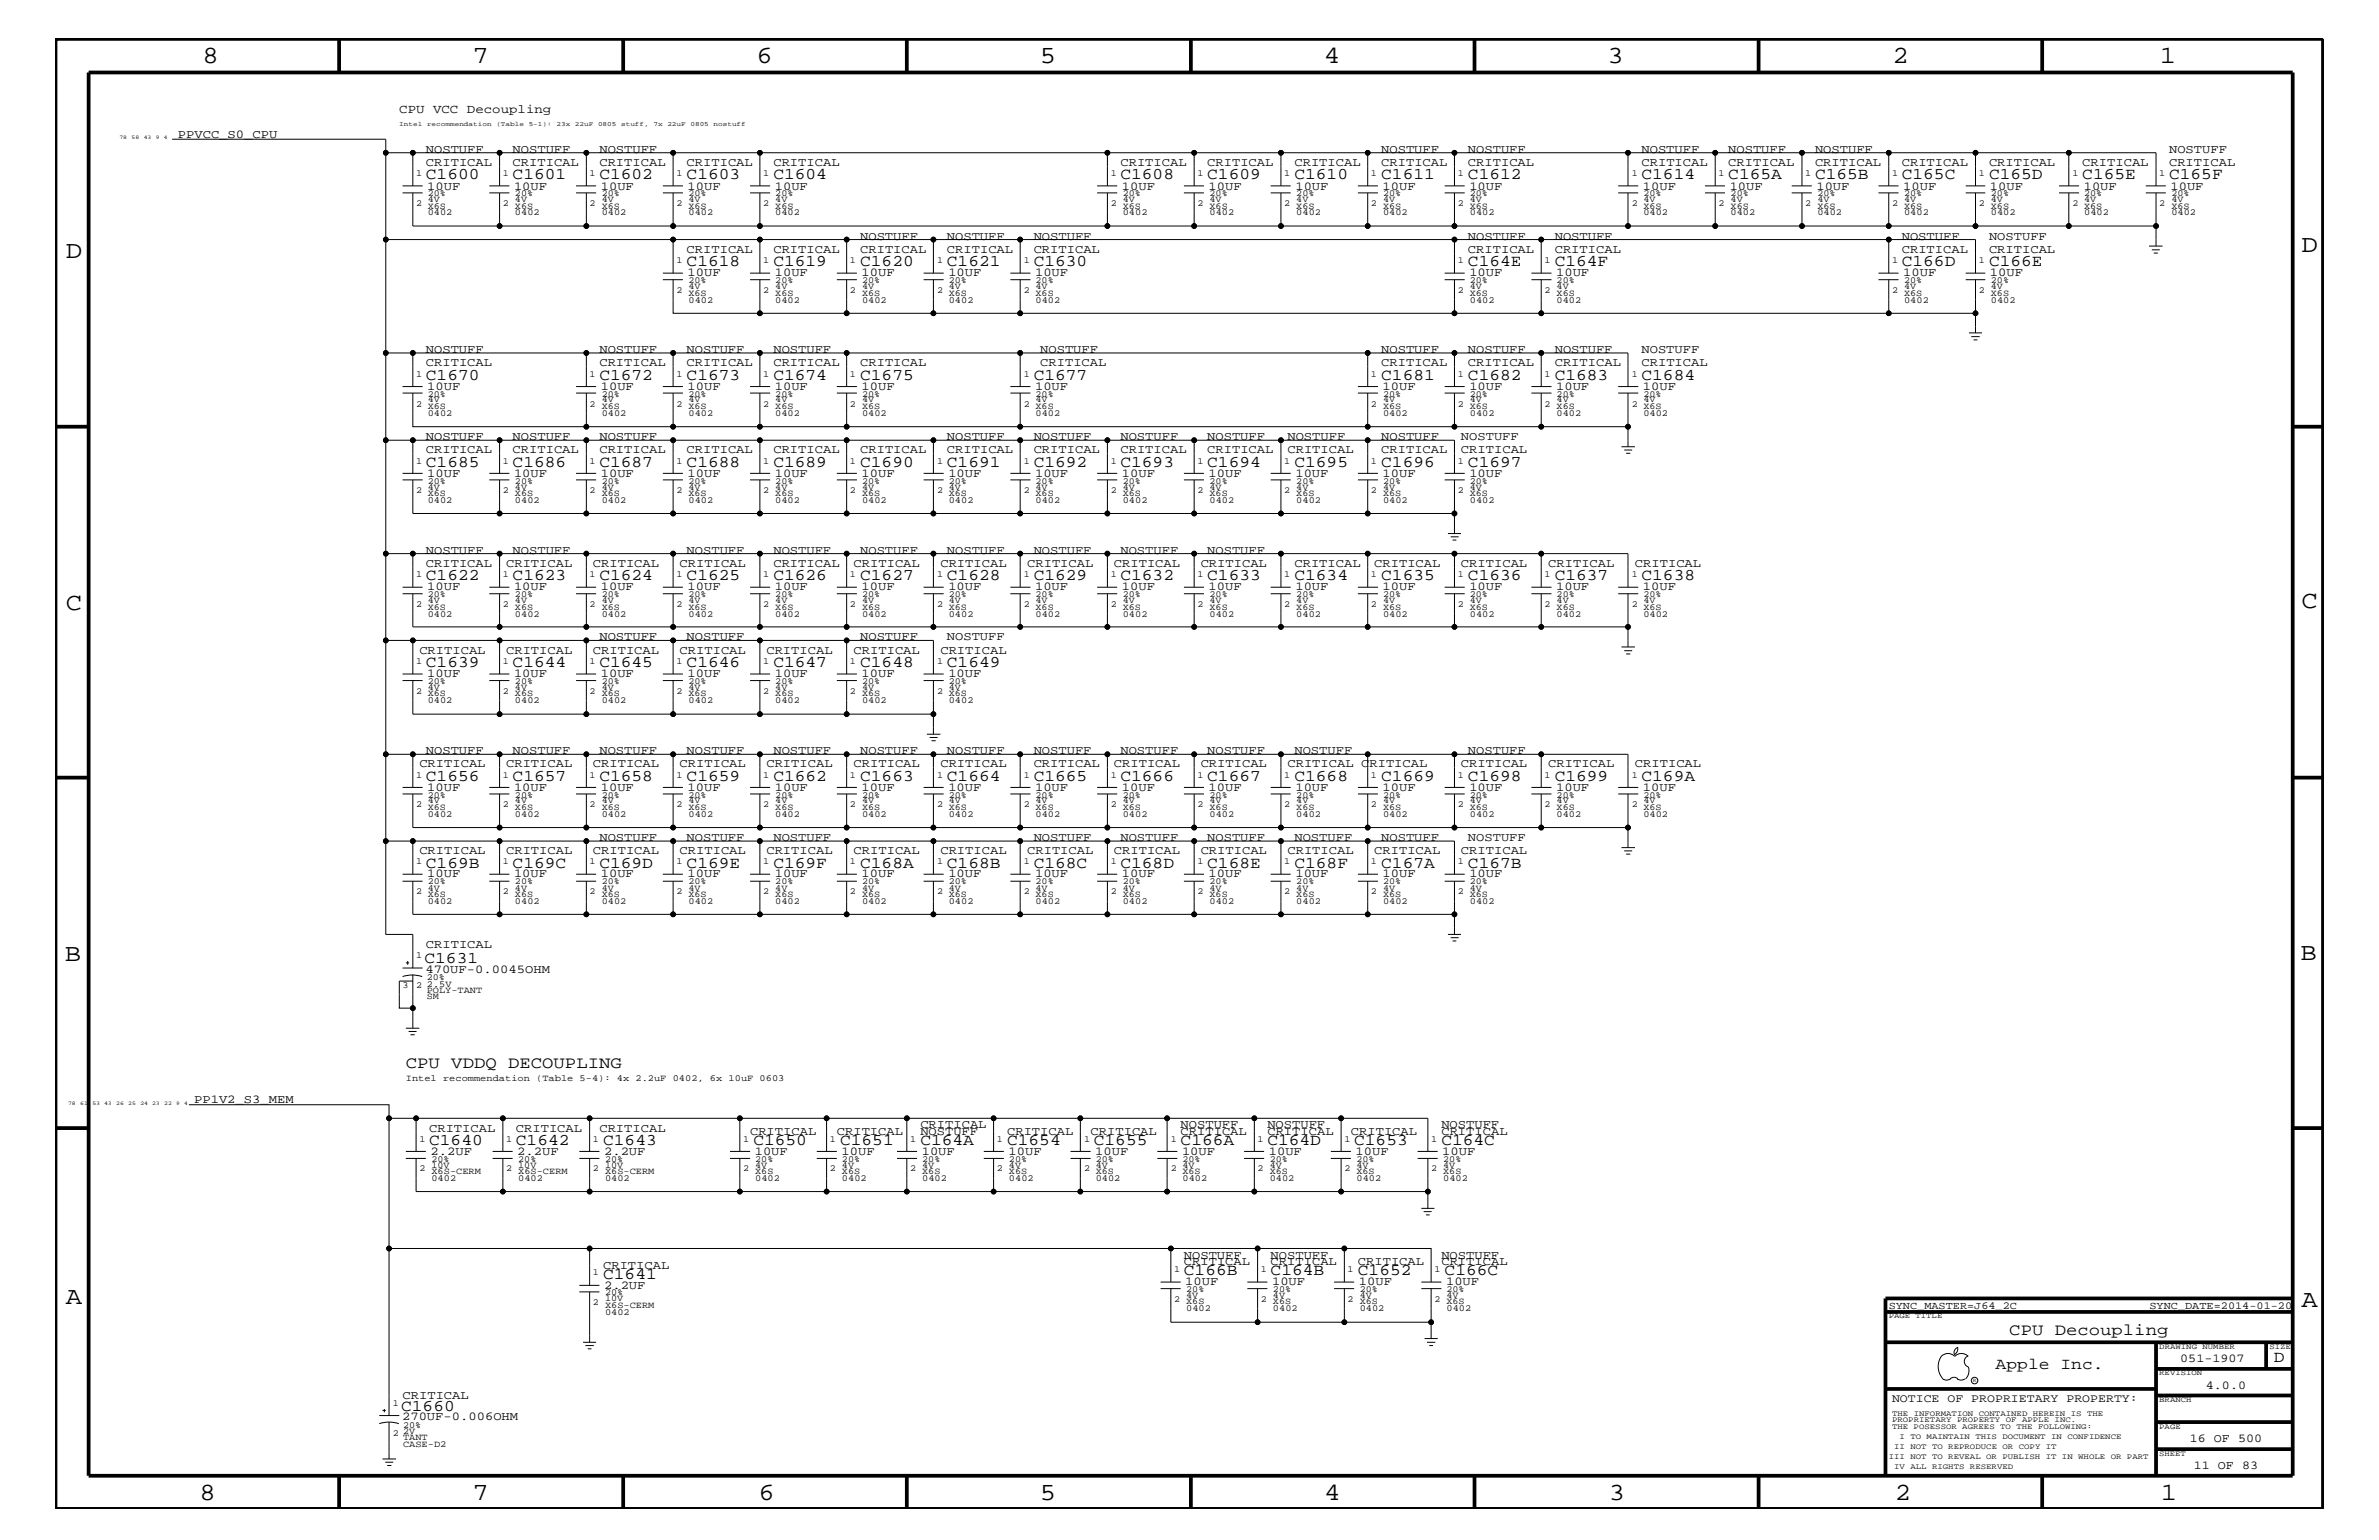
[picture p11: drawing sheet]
<svg xmlns="http://www.w3.org/2000/svg" width="432mm" height="279mm" viewBox="0 0 432 279" stroke-linecap="round" stroke-linejoin="round" font-family="sans-serif">
<defs><g id="words">
<g font-size="4.5">
<text x="36.7" y="11.5">8</text>
<text x="85.8" y="11.5">7</text>
<text x="137.3" y="11.5">6</text>
<text x="188.7" y="11.5">5</text>
<text x="240.3" y="11.5">4</text>
<text x="291.8" y="11.5">3</text>
<text x="343.5" y="11.5">2</text>
<text x="392" y="11.5">1</text>
<text x="11.9" y="46.8">D</text>
<text x="417.7" y="45.7">D</text>
<text x="11.9" y="110.6">C</text>
<text x="417.7" y="110.3">C</text>
<text x="11.8" y="174.3">B</text>
<text x="417.6" y="174.2">B</text>
<text x="11.9" y="236.7">A</text>
<text x="417.7" y="237.1">A</text>
<text x="36.2" y="272.1">8</text>
<text x="85.8" y="272.1">7</text>
<text x="137.7" y="272.1">6</text>
<text x="188.7" y="272.1">5</text>
<text x="240.4" y="272.1">4</text>
<text x="292" y="272.1">3</text>
<text x="343.9" y="272.1">2</text>
<text x="392.2" y="272.1">1</text>
</g>
<g font-size="3">
<text x="77.3" y="32.5">C1600</text>
<text x="93" y="32.5">C1601</text>
<text x="108.8" y="32.5">C1602</text>
<text x="124.6" y="32.5">C1603</text>
<text x="140.4" y="32.5">C1604</text>
<text x="203.4" y="32.5">C1608</text>
<text x="219.1" y="32.5">C1609</text>
<text x="234.9" y="32.5">C1610</text>
<text x="250.7" y="32.5">C1611</text>
<text x="266.4" y="32.5">C1612</text>
<text x="297.9" y="32.5">C1614</text>
<text x="313.7" y="32.5">C165A</text>
<text x="329.4" y="32.5">C165B</text>
<text x="345.2" y="32.5">C165C</text>
<text x="361" y="32.5">C165D</text>
<text x="378" y="32.5">C165E</text>
<text x="393.7" y="32.5">C165F</text>
<text x="124.6" y="48.3">C1618</text>
<text x="140.4" y="48.3">C1619</text>
<text x="156.1" y="48.3">C1620</text>
<text x="171.9" y="48.3">C1621</text>
<text x="187.6" y="48.3">C1630</text>
<text x="266.4" y="48.3">C164E</text>
<text x="282.2" y="48.3">C164F</text>
<text x="345.2" y="48.3">C166D</text>
<text x="361" y="48.3">C166E</text>
<text x="77.3" y="68.9">C1670</text>
<text x="108.8" y="68.9">C1672</text>
<text x="124.6" y="68.9">C1673</text>
<text x="140.4" y="68.9">C1674</text>
<text x="156.1" y="68.9">C1675</text>
<text x="187.6" y="68.9">C1677</text>
<text x="250.7" y="68.9">C1681</text>
<text x="266.4" y="68.9">C1682</text>
<text x="282.2" y="68.9">C1683</text>
<text x="297.9" y="68.9">C1684</text>
<text x="77.3" y="84.7">C1685</text>
<text x="93" y="84.7">C1686</text>
<text x="108.8" y="84.7">C1687</text>
<text x="124.6" y="84.7">C1688</text>
<text x="140.4" y="84.7">C1689</text>
<text x="156.1" y="84.7">C1690</text>
<text x="171.9" y="84.7">C1691</text>
<text x="187.6" y="84.7">C1692</text>
<text x="203.4" y="84.7">C1693</text>
<text x="219.1" y="84.7">C1694</text>
<text x="234.9" y="84.7">C1695</text>
<text x="250.7" y="84.7">C1696</text>
<text x="266.4" y="84.7">C1697</text>
<text x="77.3" y="105.3">C1622</text>
<text x="93" y="105.3">C1623</text>
<text x="108.8" y="105.3">C1624</text>
<text x="124.6" y="105.3">C1625</text>
<text x="140.4" y="105.3">C1626</text>
<text x="156.1" y="105.3">C1627</text>
<text x="171.9" y="105.3">C1628</text>
<text x="187.6" y="105.3">C1629</text>
<text x="203.4" y="105.3">C1632</text>
<text x="219.1" y="105.3">C1633</text>
<text x="234.9" y="105.3">C1634</text>
<text x="250.7" y="105.3">C1635</text>
<text x="266.4" y="105.3">C1636</text>
<text x="282.2" y="105.3">C1637</text>
<text x="297.9" y="105.3">C1638</text>
<text x="77.3" y="121">C1639</text>
<text x="93" y="121">C1644</text>
<text x="108.8" y="121">C1645</text>
<text x="124.6" y="121">C1646</text>
<text x="140.4" y="121">C1647</text>
<text x="156.1" y="121">C1648</text>
<text x="171.9" y="121">C1649</text>
<text x="77.3" y="141.7">C1656</text>
<text x="93" y="141.7">C1657</text>
<text x="108.8" y="141.7">C1658</text>
<text x="124.6" y="141.7">C1659</text>
<text x="140.4" y="141.7">C1662</text>
<text x="156.1" y="141.7">C1663</text>
<text x="171.9" y="141.7">C1664</text>
<text x="187.6" y="141.7">C1665</text>
<text x="203.4" y="141.7">C1666</text>
<text x="219.1" y="141.7">C1667</text>
<text x="234.9" y="141.7">C1668</text>
<text x="250.7" y="141.7">C1669</text>
<text x="266.4" y="141.7">C1698</text>
<text x="282.2" y="141.7">C1699</text>
<text x="297.9" y="141.7">C169A</text>
<text x="77.3" y="157.4">C169B</text>
<text x="93" y="157.4">C169C</text>
<text x="108.8" y="157.4">C169D</text>
<text x="124.6" y="157.4">C169E</text>
<text x="140.4" y="157.4">C169F</text>
<text x="156.1" y="157.4">C168A</text>
<text x="171.9" y="157.4">C168B</text>
<text x="187.6" y="157.4">C168C</text>
<text x="203.4" y="157.4">C168D</text>
<text x="219.1" y="157.4">C168E</text>
<text x="234.9" y="157.4">C168F</text>
<text x="250.7" y="157.4">C167A</text>
<text x="266.4" y="157.4">C167B</text>
<text x="77" y="174.8">C1631</text>
<text x="73.7" y="193.7">CPU VDDQ DECOUPLING</text>
<text x="77.9" y="207.7">C1640</text>
<text x="93.6" y="207.7">C1642</text>
<text x="109.5" y="207.7">C1643</text>
<text x="136.7" y="207.7">C1650</text>
<text x="152.5" y="207.7">C1651</text>
<text x="167" y="207.7">C164A</text>
<text x="182.8" y="207.7">C1654</text>
<text x="198.5" y="207.7">C1655</text>
<text x="214.3" y="207.7">C166A</text>
<text x="230" y="207.7">C164D</text>
<text x="245.8" y="207.7">C1653</text>
<text x="261.6" y="207.7">C164C</text>
<text x="109.5" y="232">C1641</text>
<text x="214.9" y="231.3">C166B</text>
<text x="230.6" y="231.3">C164B</text>
<text x="246.5" y="231.3">C1652</text>
<text x="262.2" y="231.3">C166C</text>
<text x="364.7" y="242.3">CPU Decoupling</text>
<text x="362.2" y="248.4">Apple Inc.</text>
<text x="412.7" y="247.1">D</text>
<text x="72.8" y="256">C1660</text>
</g>
<text font-size="2.3" x="72.5" y="20.4">CPU VCC Decoupling</text>
<g font-size="2.2">
<text x="32.3" y="25">PPVCC_S0_CPU</text>
<text x="77.3" y="27.7">NOSTUFF</text>
<text x="93" y="27.7">NOSTUFF</text>
<text x="108.8" y="27.7">NOSTUFF</text>
<text x="250.7" y="27.7">NOSTUFF</text>
<text x="266.4" y="27.7">NOSTUFF</text>
<text x="297.9" y="27.7">NOSTUFF</text>
<text x="313.7" y="27.7">NOSTUFF</text>
<text x="329.4" y="27.7">NOSTUFF</text>
<text x="393.7" y="27.7">NOSTUFF</text>
<text x="77.3" y="30.2">CRITICAL</text>
<text x="77.6" y="34.4">10UF</text>
<text x="93" y="30.2">CRITICAL</text>
<text x="93.3" y="34.4">10UF</text>
<text x="108.8" y="30.2">CRITICAL</text>
<text x="109.1" y="34.4">10UF</text>
<text x="124.6" y="30.2">CRITICAL</text>
<text x="124.8" y="34.4">10UF</text>
<text x="140.4" y="30.2">CRITICAL</text>
<text x="140.6" y="34.4">10UF</text>
<text x="203.4" y="30.2">CRITICAL</text>
<text x="203.6" y="34.4">10UF</text>
<text x="219.1" y="30.2">CRITICAL</text>
<text x="219.4" y="34.4">10UF</text>
<text x="234.9" y="30.2">CRITICAL</text>
<text x="235.1" y="34.4">10UF</text>
<text x="250.7" y="30.2">CRITICAL</text>
<text x="251" y="34.4">10UF</text>
<text x="266.4" y="30.2">CRITICAL</text>
<text x="266.7" y="34.4">10UF</text>
<text x="297.9" y="30.2">CRITICAL</text>
<text x="298.2" y="34.4">10UF</text>
<text x="313.7" y="30.2">CRITICAL</text>
<text x="313.9" y="34.4">10UF</text>
<text x="329.4" y="30.2">CRITICAL</text>
<text x="329.7" y="34.4">10UF</text>
<text x="345.2" y="30.2">CRITICAL</text>
<text x="345.4" y="34.4">10UF</text>
<text x="361" y="30.2">CRITICAL</text>
<text x="361.2" y="34.4">10UF</text>
<text x="378" y="30.2">CRITICAL</text>
<text x="378.2" y="34.4">10UF</text>
<text x="393.7" y="30.2">CRITICAL</text>
<text x="394" y="34.4">10UF</text>
<text x="124.6" y="45.9">CRITICAL</text>
<text x="140.4" y="45.9">CRITICAL</text>
<text x="156.1" y="43.5">NOSTUFF</text>
<text x="156.1" y="45.9">CRITICAL</text>
<text x="171.9" y="43.5">NOSTUFF</text>
<text x="171.9" y="45.9">CRITICAL</text>
<text x="187.6" y="43.5">NOSTUFF</text>
<text x="187.6" y="45.9">CRITICAL</text>
<text x="266.4" y="43.5">NOSTUFF</text>
<text x="266.4" y="45.9">CRITICAL</text>
<text x="282.2" y="43.5">NOSTUFF</text>
<text x="282.2" y="45.9">CRITICAL</text>
<text x="345.2" y="43.5">NOSTUFF</text>
<text x="345.2" y="45.9">CRITICAL</text>
<text x="361" y="43.5">NOSTUFF</text>
<text x="361" y="45.9">CRITICAL</text>
<text x="124.8" y="50.2">10UF</text>
<text x="140.6" y="50.2">10UF</text>
<text x="156.4" y="50.2">10UF</text>
<text x="172.1" y="50.2">10UF</text>
<text x="187.9" y="50.2">10UF</text>
<text x="266.7" y="50.2">10UF</text>
<text x="282.4" y="50.2">10UF</text>
<text x="345.4" y="50.2">10UF</text>
<text x="361.2" y="50.2">10UF</text>
<text x="77.3" y="64">NOSTUFF</text>
<text x="108.8" y="64">NOSTUFF</text>
<text x="124.6" y="64">NOSTUFF</text>
<text x="140.4" y="64">NOSTUFF</text>
<text x="188.8" y="64">NOSTUFF</text>
<text x="250.7" y="64">NOSTUFF</text>
<text x="266.4" y="64">NOSTUFF</text>
<text x="282.2" y="64">NOSTUFF</text>
<text x="297.9" y="64">NOSTUFF</text>
<text x="77.3" y="66.5">CRITICAL</text>
<text x="77.6" y="70.7">10UF</text>
<text x="108.8" y="66.5">CRITICAL</text>
<text x="109.1" y="70.7">10UF</text>
<text x="124.6" y="66.5">CRITICAL</text>
<text x="124.8" y="70.7">10UF</text>
<text x="140.4" y="66.5">CRITICAL</text>
<text x="140.6" y="70.7">10UF</text>
<text x="156.1" y="66.5">CRITICAL</text>
<text x="156.4" y="70.7">10UF</text>
<text x="187.9" y="70.7">10UF</text>
<text x="188.8" y="66.5">CRITICAL</text>
<text x="250.7" y="66.5">CRITICAL</text>
<text x="251" y="70.7">10UF</text>
<text x="266.4" y="66.5">CRITICAL</text>
<text x="266.7" y="70.7">10UF</text>
<text x="282.2" y="66.5">CRITICAL</text>
<text x="282.4" y="70.7">10UF</text>
<text x="297.9" y="66.5">CRITICAL</text>
<text x="298.2" y="70.7">10UF</text>
<text x="77.3" y="79.9">NOSTUFF</text>
<text x="77.3" y="82.2">CRITICAL</text>
<text x="93" y="79.9">NOSTUFF</text>
<text x="93" y="82.2">CRITICAL</text>
<text x="108.8" y="79.9">NOSTUFF</text>
<text x="108.8" y="82.2">CRITICAL</text>
<text x="124.6" y="82.2">CRITICAL</text>
<text x="140.4" y="82.2">CRITICAL</text>
<text x="156.1" y="82.2">CRITICAL</text>
<text x="171.9" y="79.9">NOSTUFF</text>
<text x="171.9" y="82.2">CRITICAL</text>
<text x="187.6" y="79.9">NOSTUFF</text>
<text x="187.6" y="82.2">CRITICAL</text>
<text x="203.4" y="79.9">NOSTUFF</text>
<text x="203.4" y="82.2">CRITICAL</text>
<text x="219.1" y="79.9">NOSTUFF</text>
<text x="219.1" y="82.2">CRITICAL</text>
<text x="233.7" y="79.9">NOSTUFF</text>
<text x="233.7" y="82.2">CRITICAL</text>
<text x="250.7" y="79.9">NOSTUFF</text>
<text x="250.7" y="82.2">CRITICAL</text>
<text x="265.2" y="79.9">NOSTUFF</text>
<text x="265.2" y="82.2">CRITICAL</text>
<text x="77.6" y="86.5">10UF</text>
<text x="93.3" y="86.5">10UF</text>
<text x="109.1" y="86.5">10UF</text>
<text x="124.8" y="86.5">10UF</text>
<text x="140.6" y="86.5">10UF</text>
<text x="156.4" y="86.5">10UF</text>
<text x="172.1" y="86.5">10UF</text>
<text x="187.9" y="86.5">10UF</text>
<text x="203.6" y="86.5">10UF</text>
<text x="219.4" y="86.5">10UF</text>
<text x="235.1" y="86.5">10UF</text>
<text x="251" y="86.5">10UF</text>
<text x="266.7" y="86.5">10UF</text>
<text x="77.3" y="100.4">NOSTUFF</text>
<text x="93" y="100.4">NOSTUFF</text>
<text x="124.6" y="100.4">NOSTUFF</text>
<text x="140.4" y="100.4">NOSTUFF</text>
<text x="156.1" y="100.4">NOSTUFF</text>
<text x="171.9" y="100.4">NOSTUFF</text>
<text x="187.6" y="100.4">NOSTUFF</text>
<text x="203.4" y="100.4">NOSTUFF</text>
<text x="219.1" y="100.4">NOSTUFF</text>
<text x="77.3" y="102.9">CRITICAL</text>
<text x="77.6" y="107.1">10UF</text>
<text x="91.9" y="102.9">CRITICAL</text>
<text x="93.3" y="107.1">10UF</text>
<text x="107.6" y="102.9">CRITICAL</text>
<text x="109.1" y="107.1">10UF</text>
<text x="123.4" y="102.9">CRITICAL</text>
<text x="124.8" y="107.1">10UF</text>
<text x="140.4" y="102.9">CRITICAL</text>
<text x="140.6" y="107.1">10UF</text>
<text x="154.9" y="102.9">CRITICAL</text>
<text x="156.4" y="107.1">10UF</text>
<text x="170.7" y="102.9">CRITICAL</text>
<text x="172.1" y="107.1">10UF</text>
<text x="186.4" y="102.9">CRITICAL</text>
<text x="187.9" y="107.1">10UF</text>
<text x="202.2" y="102.9">CRITICAL</text>
<text x="203.6" y="107.1">10UF</text>
<text x="217.9" y="102.9">CRITICAL</text>
<text x="219.4" y="107.1">10UF</text>
<text x="234.9" y="102.9">CRITICAL</text>
<text x="235.1" y="107.1">10UF</text>
<text x="249.4" y="102.9">CRITICAL</text>
<text x="251" y="107.1">10UF</text>
<text x="265.2" y="102.9">CRITICAL</text>
<text x="266.7" y="107.1">10UF</text>
<text x="281" y="102.9">CRITICAL</text>
<text x="282.4" y="107.1">10UF</text>
<text x="296.8" y="102.9">CRITICAL</text>
<text x="298.2" y="107.1">10UF</text>
<text x="76.1" y="118.6">CRITICAL</text>
<text x="91.9" y="118.6">CRITICAL</text>
<text x="107.6" y="118.6">CRITICAL</text>
<text x="108.8" y="116.2">NOSTUFF</text>
<text x="123.4" y="118.6">CRITICAL</text>
<text x="124.6" y="116.2">NOSTUFF</text>
<text x="139.1" y="118.6">CRITICAL</text>
<text x="154.9" y="118.6">CRITICAL</text>
<text x="156.1" y="116.2">NOSTUFF</text>
<text x="170.7" y="118.6">CRITICAL</text>
<text x="171.9" y="116.2">NOSTUFF</text>
<text x="77.6" y="122.9">10UF</text>
<text x="93.3" y="122.9">10UF</text>
<text x="109.1" y="122.9">10UF</text>
<text x="124.8" y="122.9">10UF</text>
<text x="140.6" y="122.9">10UF</text>
<text x="156.4" y="122.9">10UF</text>
<text x="172.1" y="122.9">10UF</text>
<text x="77.3" y="136.8">NOSTUFF</text>
<text x="93" y="136.8">NOSTUFF</text>
<text x="108.8" y="136.8">NOSTUFF</text>
<text x="124.6" y="136.8">NOSTUFF</text>
<text x="140.4" y="136.8">NOSTUFF</text>
<text x="156.1" y="136.8">NOSTUFF</text>
<text x="171.9" y="136.8">NOSTUFF</text>
<text x="187.6" y="136.8">NOSTUFF</text>
<text x="203.4" y="136.8">NOSTUFF</text>
<text x="219.1" y="136.8">NOSTUFF</text>
<text x="234.9" y="136.8">NOSTUFF</text>
<text x="266.4" y="136.8">NOSTUFF</text>
<text x="76.1" y="139.2">CRITICAL</text>
<text x="77.6" y="143.5">10UF</text>
<text x="91.9" y="139.2">CRITICAL</text>
<text x="93.3" y="143.5">10UF</text>
<text x="107.6" y="139.2">CRITICAL</text>
<text x="109.1" y="143.5">10UF</text>
<text x="123.4" y="139.2">CRITICAL</text>
<text x="124.8" y="143.5">10UF</text>
<text x="139.1" y="139.2">CRITICAL</text>
<text x="140.6" y="143.5">10UF</text>
<text x="154.9" y="139.2">CRITICAL</text>
<text x="156.4" y="143.5">10UF</text>
<text x="170.7" y="139.2">CRITICAL</text>
<text x="172.1" y="143.5">10UF</text>
<text x="187.6" y="139.2">CRITICAL</text>
<text x="187.9" y="143.5">10UF</text>
<text x="202.2" y="139.2">CRITICAL</text>
<text x="203.6" y="143.5">10UF</text>
<text x="217.9" y="139.2">CRITICAL</text>
<text x="219.4" y="143.5">10UF</text>
<text x="233.7" y="139.2">CRITICAL CRITICAL</text>
<text x="235.1" y="143.5">10UF</text>
<text x="251" y="143.5">10UF</text>
<text x="265.2" y="139.2">CRITICAL</text>
<text x="266.7" y="143.5">10UF</text>
<text x="281" y="139.2">CRITICAL</text>
<text x="282.4" y="143.5">10UF</text>
<text x="296.8" y="139.2">CRITICAL</text>
<text x="298.2" y="143.5">10UF</text>
<text x="76.1" y="155">CRITICAL</text>
<text x="91.9" y="155">CRITICAL</text>
<text x="107.6" y="155">CRITICAL</text>
<text x="108.8" y="152.6">NOSTUFF</text>
<text x="123.4" y="155">CRITICAL</text>
<text x="124.6" y="152.6">NOSTUFF</text>
<text x="139.1" y="155">CRITICAL</text>
<text x="140.4" y="152.6">NOSTUFF</text>
<text x="154.9" y="155">CRITICAL</text>
<text x="170.7" y="155">CRITICAL</text>
<text x="186.4" y="155">CRITICAL</text>
<text x="187.6" y="152.6">NOSTUFF</text>
<text x="202.2" y="155">CRITICAL</text>
<text x="203.4" y="152.6">NOSTUFF</text>
<text x="217.9" y="155">CRITICAL</text>
<text x="219.1" y="152.6">NOSTUFF</text>
<text x="233.7" y="155">CRITICAL</text>
<text x="234.9" y="152.6">NOSTUFF</text>
<text x="249.4" y="155">CRITICAL</text>
<text x="250.7" y="152.6">NOSTUFF</text>
<text x="265.2" y="155">CRITICAL</text>
<text x="266.4" y="152.6">NOSTUFF</text>
<text x="77.6" y="159.2">10UF</text>
<text x="93.3" y="159.2">10UF</text>
<text x="109.1" y="159.2">10UF</text>
<text x="124.8" y="159.2">10UF</text>
<text x="140.6" y="159.2">10UF</text>
<text x="156.4" y="159.2">10UF</text>
<text x="172.1" y="159.2">10UF</text>
<text x="187.9" y="159.2">10UF</text>
<text x="203.6" y="159.2">10UF</text>
<text x="219.4" y="159.2">10UF</text>
<text x="235.1" y="159.2">10UF</text>
<text x="251" y="159.2">10UF</text>
<text x="266.7" y="159.2">10UF</text>
<text x="77.3" y="172">CRITICAL</text>
<text x="77.2" y="176.5">470UF-0.0045OHM</text>
<text x="35.2" y="200.2">PP1V2_S3_MEM</text>
<text x="77.9" y="205.3">CRITICAL</text>
<text x="78.1" y="209.6">2.2UF</text>
<text x="93.6" y="205.3">CRITICAL</text>
<text x="93.9" y="209.6">2.2UF</text>
<text x="108.8" y="205.3">CRITICAL</text>
<text x="109.6" y="209.6">2.2UF</text>
<text x="136.1" y="205.9">CRITICAL</text>
<text x="137" y="209.6">10UF</text>
<text x="151.9" y="205.9">CRITICAL</text>
<text x="152.7" y="209.6">10UF</text>
<text x="167" y="205.9">NOSTUFF</text>
<text x="167" y="204.7">CRITICAL</text>
<text x="167.3" y="209.6">10UF</text>
<text x="182.8" y="205.9">CRITICAL</text>
<text x="183" y="209.6">10UF</text>
<text x="198" y="205.9">CRITICAL</text>
<text x="198.8" y="209.6">10UF</text>
<text x="214.3" y="204.7">NOSTUFF</text>
<text x="214.3" y="205.9">CRITICAL</text>
<text x="214.5" y="209.6">10UF</text>
<text x="230" y="204.7">NOSTUFF</text>
<text x="230" y="205.9">CRITICAL</text>
<text x="230.3" y="209.6">10UF</text>
<text x="245.2" y="205.9">CRITICAL</text>
<text x="246" y="209.6">10UF</text>
<text x="261.6" y="204.7">NOSTUFF</text>
<text x="261.6" y="205.9">CRITICAL</text>
<text x="261.8" y="209.6">10UF</text>
<text x="109.5" y="230.2">CRITICAL</text>
<text x="109.6" y="233.8">2.2UF</text>
<text x="214.9" y="228.4">NOSTUFF</text>
<text x="214.9" y="229.6">CRITICAL</text>
<text x="215.1" y="233.2">10UF</text>
<text x="230.6" y="228.4">NOSTUFF</text>
<text x="230.6" y="229.6">CRITICAL</text>
<text x="230.9" y="233.2">10UF</text>
<text x="246.5" y="229.6">CRITICAL</text>
<text x="246.6" y="233.2">10UF</text>
<text x="261.6" y="228.4">NOSTUFF</text>
<text x="261.6" y="229.6">CRITICAL</text>
<text x="262.5" y="233.2">10UF</text>
<text x="395.7" y="247.1">051-1907</text>
<text x="400.4" y="252">4.0.0</text>
<text x="73" y="257.7">270UF-0.006OHM</text>
<text x="73.1" y="253.8">CRITICAL</text>
<text x="397.5" y="261.6">16 OF 500</text>
<text x="398.2" y="266.6">11 OF 83</text>
</g>
<text font-size="2.1" x="343.4" y="254.4">NOTICE OF PROPRIETARY PROPERTY:</text>
<g font-size="1.9">
<text x="342.8" y="237.4">SYNC_MASTER=J64_2C</text>
<text x="390.1" y="237.4">SYNC_DATE=2014-01-20</text>
</g>
<g font-size="1.7">
<text x="75.5" y="31.9">1</text>
<text x="77.6" y="35.6">20%</text>
<text x="91.3" y="31.9">1</text>
<text x="93.5" y="35.6">20%</text>
<text x="107" y="31.9">1</text>
<text x="109.2" y="35.6">20%</text>
<text x="122.8" y="31.9">1</text>
<text x="125" y="35.6">20%</text>
<text x="138.5" y="31.9">1</text>
<text x="140.7" y="35.6">20%</text>
<text x="201.6" y="31.9">1</text>
<text x="203.8" y="35.6">20%</text>
<text x="217.3" y="31.9">1</text>
<text x="219.5" y="35.6">20%</text>
<text x="233.1" y="31.9">1</text>
<text x="235.3" y="35.6">20%</text>
<text x="248.8" y="31.9">1</text>
<text x="251" y="35.6">20%</text>
<text x="264.6" y="31.9">1</text>
<text x="266.8" y="35.6">20%</text>
<text x="296.2" y="31.9">1</text>
<text x="298.3" y="35.6">20%</text>
<text x="311.9" y="31.9">1</text>
<text x="314.1" y="35.6">20%</text>
<text x="327.7" y="31.9">1</text>
<text x="329.9" y="35.6">20%</text>
<text x="343.4" y="31.9">1</text>
<text x="345.6" y="35.6">20%</text>
<text x="359.2" y="31.9">1</text>
<text x="361.4" y="35.6">20%</text>
<text x="376.2" y="31.9">1</text>
<text x="378.3" y="35.6">20%</text>
<text x="391.9" y="31.9">1</text>
<text x="394.1" y="35.6">20%</text>
<text x="75.5" y="37.4">2</text>
<text x="77.6" y="37.9">X6S</text>
<text x="77.6" y="39.1">0402</text>
<text x="77.6" y="36.7">4V</text>
<text x="91.3" y="37.4">2</text>
<text x="93.5" y="37.9">X6S</text>
<text x="93.5" y="39.1">0402</text>
<text x="93.5" y="36.7">4V</text>
<text x="107" y="37.4">2</text>
<text x="109.2" y="37.9">X6S</text>
<text x="109.2" y="39.1">0402</text>
<text x="109.2" y="36.7">4V</text>
<text x="122.8" y="37.4">2</text>
<text x="125" y="37.9">X6S</text>
<text x="125" y="39.1">0402</text>
<text x="125" y="36.7">4V</text>
<text x="138.5" y="37.4">2</text>
<text x="140.7" y="37.9">X6S</text>
<text x="140.7" y="39.1">0402</text>
<text x="140.7" y="36.7">4V</text>
<text x="201.6" y="37.4">2</text>
<text x="203.8" y="37.9">X6S</text>
<text x="203.8" y="39.1">0402</text>
<text x="203.8" y="36.7">4V</text>
<text x="217.3" y="37.4">2</text>
<text x="219.5" y="37.9">X6S</text>
<text x="219.5" y="39.1">0402</text>
<text x="219.5" y="36.7">4V</text>
<text x="233.1" y="37.4">2</text>
<text x="235.3" y="37.9">X6S</text>
<text x="235.3" y="39.1">0402</text>
<text x="235.3" y="36.7">4V</text>
<text x="248.8" y="37.4">2</text>
<text x="251" y="37.9">X6S</text>
<text x="251" y="39.1">0402</text>
<text x="251" y="36.7">4V</text>
<text x="264.6" y="37.4">2</text>
<text x="266.8" y="37.9">X6S</text>
<text x="266.8" y="39.1">0402</text>
<text x="266.8" y="36.7">4V</text>
<text x="296.2" y="37.4">2</text>
<text x="298.3" y="37.9">X6S</text>
<text x="298.3" y="39.1">0402</text>
<text x="298.3" y="36.7">4V</text>
<text x="311.9" y="37.4">2</text>
<text x="314.1" y="37.9">X6S</text>
<text x="314.1" y="39.1">0402</text>
<text x="314.1" y="36.7">4V</text>
<text x="327.7" y="37.4">2</text>
<text x="329.9" y="37.9">X6S</text>
<text x="329.9" y="39.1">0402</text>
<text x="329.9" y="36.7">4V</text>
<text x="343.4" y="37.4">2</text>
<text x="345.6" y="37.9">X6S</text>
<text x="345.6" y="39.1">0402</text>
<text x="345.6" y="36.7">4V</text>
<text x="359.2" y="37.4">2</text>
<text x="361.4" y="37.9">X6S</text>
<text x="361.4" y="39.1">0402</text>
<text x="361.4" y="36.7">4V</text>
<text x="376.2" y="37.4">2</text>
<text x="378.3" y="37.9">X6S</text>
<text x="378.3" y="39.1">0402</text>
<text x="378.3" y="36.7">4V</text>
<text x="391.9" y="37.4">2</text>
<text x="394.1" y="37.9">X6S</text>
<text x="394.1" y="39.1">0402</text>
<text x="394.1" y="36.7">4V</text>
<text x="122.8" y="47.7">1</text>
<text x="138.5" y="47.7">1</text>
<text x="154.3" y="47.7">1</text>
<text x="170.1" y="47.7">1</text>
<text x="185.8" y="47.7">1</text>
<text x="264.6" y="47.7">1</text>
<text x="280.3" y="47.7">1</text>
<text x="343.4" y="47.7">1</text>
<text x="359.2" y="47.7">1</text>
<text x="122.8" y="53.2">2</text>
<text x="125" y="53.6">X6S</text>
<text x="125" y="51.3">20%</text>
<text x="125" y="52.4">4V</text>
<text x="138.5" y="53.2">2</text>
<text x="140.7" y="53.6">X6S</text>
<text x="140.7" y="51.3">20%</text>
<text x="140.7" y="52.4">4V</text>
<text x="154.3" y="53.2">2</text>
<text x="156.5" y="53.6">X6S</text>
<text x="156.5" y="51.3">20%</text>
<text x="156.5" y="52.4">4V</text>
<text x="170.1" y="53.2">2</text>
<text x="172.2" y="53.6">X6S</text>
<text x="172.2" y="51.3">20%</text>
<text x="172.2" y="52.4">4V</text>
<text x="185.8" y="53.2">2</text>
<text x="188" y="53.6">X6S</text>
<text x="188" y="51.3">20%</text>
<text x="188" y="52.4">4V</text>
<text x="264.6" y="53.2">2</text>
<text x="266.8" y="53.6">X6S</text>
<text x="266.8" y="51.3">20%</text>
<text x="266.8" y="52.4">4V</text>
<text x="280.3" y="53.2">2</text>
<text x="282.5" y="53.6">X6S</text>
<text x="282.5" y="51.3">20%</text>
<text x="282.5" y="52.4">4V</text>
<text x="343.4" y="53.2">2</text>
<text x="345.6" y="53.6">X6S</text>
<text x="345.6" y="51.3">20%</text>
<text x="345.6" y="52.4">4V</text>
<text x="359.2" y="53.2">2</text>
<text x="361.4" y="53.6">X6S</text>
<text x="361.4" y="51.3">20%</text>
<text x="361.4" y="52.4">4V</text>
<text x="125" y="54.9">0402</text>
<text x="140.7" y="54.9">0402</text>
<text x="156.5" y="54.9">0402</text>
<text x="172.2" y="54.9">0402</text>
<text x="188" y="54.9">0402</text>
<text x="266.8" y="54.9">0402</text>
<text x="282.5" y="54.9">0402</text>
<text x="345.6" y="54.9">0402</text>
<text x="361.4" y="54.9">0402</text>
<text x="75.5" y="68.4">1</text>
<text x="77.6" y="72">20%</text>
<text x="107" y="68.4">1</text>
<text x="109.2" y="72">20%</text>
<text x="122.8" y="68.4">1</text>
<text x="125" y="72">20%</text>
<text x="138.5" y="68.4">1</text>
<text x="140.7" y="72">20%</text>
<text x="154.3" y="68.4">1</text>
<text x="156.5" y="72">20%</text>
<text x="185.8" y="68.4">1</text>
<text x="188" y="72">20%</text>
<text x="248.8" y="68.4">1</text>
<text x="251" y="72">20%</text>
<text x="264.6" y="68.4">1</text>
<text x="266.8" y="72">20%</text>
<text x="280.3" y="68.4">1</text>
<text x="282.5" y="72">20%</text>
<text x="296.2" y="68.4">1</text>
<text x="298.3" y="72">20%</text>
<text x="75.5" y="73.8">2</text>
<text x="77.6" y="74.3">X6S</text>
<text x="77.6" y="75.5">0402</text>
<text x="77.6" y="73">4V</text>
<text x="107" y="73.8">2</text>
<text x="109.2" y="74.3">X6S</text>
<text x="109.2" y="75.5">0402</text>
<text x="109.2" y="73">4V</text>
<text x="122.8" y="73.8">2</text>
<text x="125" y="74.3">X6S</text>
<text x="125" y="75.5">0402</text>
<text x="125" y="73">4V</text>
<text x="138.5" y="73.8">2</text>
<text x="140.7" y="74.3">X6S</text>
<text x="140.7" y="75.5">0402</text>
<text x="140.7" y="73">4V</text>
<text x="154.3" y="73.8">2</text>
<text x="156.5" y="74.3">X6S</text>
<text x="156.5" y="75.5">0402</text>
<text x="156.5" y="73">4V</text>
<text x="185.8" y="73.8">2</text>
<text x="188" y="74.3">X6S</text>
<text x="188" y="75.5">0402</text>
<text x="188" y="73">4V</text>
<text x="248.8" y="73.8">2</text>
<text x="251" y="74.3">X6S</text>
<text x="251" y="75.5">0402</text>
<text x="251" y="73">4V</text>
<text x="264.6" y="73.8">2</text>
<text x="266.8" y="74.3">X6S</text>
<text x="266.8" y="75.5">0402</text>
<text x="266.8" y="73">4V</text>
<text x="280.3" y="73.8">2</text>
<text x="282.5" y="74.3">X6S</text>
<text x="282.5" y="75.5">0402</text>
<text x="282.5" y="73">4V</text>
<text x="296.2" y="73.8">2</text>
<text x="298.3" y="74.3">X6S</text>
<text x="298.3" y="75.5">0402</text>
<text x="298.3" y="73">4V</text>
<text x="75.5" y="89.5">2</text>
<text x="75.5" y="84.1">1</text>
<text x="77.6" y="87.7">20%</text>
<text x="77.6" y="88.8">4V</text>
<text x="91.3" y="89.5">2</text>
<text x="91.3" y="84.1">1</text>
<text x="93.5" y="87.7">20%</text>
<text x="93.5" y="88.8">4V</text>
<text x="107" y="89.5">2</text>
<text x="107" y="84.1">1</text>
<text x="109.2" y="87.7">20%</text>
<text x="109.2" y="88.8">4V</text>
<text x="122.8" y="89.5">2</text>
<text x="122.8" y="84.1">1</text>
<text x="125" y="87.7">20%</text>
<text x="125" y="88.8">4V</text>
<text x="138.5" y="89.5">2</text>
<text x="138.5" y="84.1">1</text>
<text x="140.7" y="87.7">20%</text>
<text x="140.7" y="88.8">4V</text>
<text x="154.3" y="89.5">2</text>
<text x="154.3" y="84.1">1</text>
<text x="156.5" y="87.7">20%</text>
<text x="156.5" y="88.8">4V</text>
<text x="170.1" y="89.5">2</text>
<text x="170.1" y="84.1">1</text>
<text x="172.2" y="87.7">20%</text>
<text x="172.2" y="88.8">4V</text>
<text x="185.8" y="89.5">2</text>
<text x="185.8" y="84.1">1</text>
<text x="188" y="87.7">20%</text>
<text x="188" y="88.8">4V</text>
<text x="201.6" y="89.5">2</text>
<text x="201.6" y="84.1">1</text>
<text x="203.8" y="87.7">20%</text>
<text x="203.8" y="88.8">4V</text>
<text x="217.3" y="89.5">2</text>
<text x="217.3" y="84.1">1</text>
<text x="219.5" y="87.7">20%</text>
<text x="219.5" y="88.8">4V</text>
<text x="233.1" y="89.5">2</text>
<text x="233.1" y="84.1">1</text>
<text x="235.3" y="87.7">20%</text>
<text x="235.3" y="88.8">4V</text>
<text x="248.8" y="89.5">2</text>
<text x="248.8" y="84.1">1</text>
<text x="251" y="87.7">20%</text>
<text x="251" y="88.8">4V</text>
<text x="264.6" y="89.5">2</text>
<text x="264.6" y="84.1">1</text>
<text x="266.8" y="87.7">20%</text>
<text x="266.8" y="88.8">4V</text>
<text x="77.6" y="90">X6S</text>
<text x="77.6" y="91.2">0402</text>
<text x="93.5" y="90">X6S</text>
<text x="93.5" y="91.2">0402</text>
<text x="109.2" y="90">X6S</text>
<text x="109.2" y="91.2">0402</text>
<text x="125" y="90">X6S</text>
<text x="125" y="91.2">0402</text>
<text x="140.7" y="90">X6S</text>
<text x="140.7" y="91.2">0402</text>
<text x="156.5" y="90">X6S</text>
<text x="156.5" y="91.2">0402</text>
<text x="172.2" y="90">X6S</text>
<text x="172.2" y="91.2">0402</text>
<text x="188" y="90">X6S</text>
<text x="188" y="91.2">0402</text>
<text x="203.8" y="90">X6S</text>
<text x="203.8" y="91.2">0402</text>
<text x="219.5" y="90">X6S</text>
<text x="219.5" y="91.2">0402</text>
<text x="235.3" y="90">X6S</text>
<text x="235.3" y="91.2">0402</text>
<text x="251" y="90">X6S</text>
<text x="251" y="91.2">0402</text>
<text x="266.8" y="90">X6S</text>
<text x="266.8" y="91.2">0402</text>
<text x="75.5" y="104.7">1</text>
<text x="91.3" y="104.7">1</text>
<text x="107" y="104.7">1</text>
<text x="122.8" y="104.7">1</text>
<text x="138.5" y="104.7">1</text>
<text x="154.3" y="104.7">1</text>
<text x="170.1" y="104.7">1</text>
<text x="185.8" y="104.7">1</text>
<text x="201.6" y="104.7">1</text>
<text x="217.3" y="104.7">1</text>
<text x="233.1" y="104.7">1</text>
<text x="248.8" y="104.7">1</text>
<text x="264.6" y="104.7">1</text>
<text x="280.3" y="104.7">1</text>
<text x="296.2" y="104.7">1</text>
<text x="75.5" y="110.2">2 X6S</text>
<text x="77.6" y="111.9">0402</text>
<text x="77.6" y="108.3">20%</text>
<text x="77.6" y="109.4">4V</text>
<text x="91.3" y="110.2">2 X6S</text>
<text x="93.5" y="111.9">0402</text>
<text x="93.5" y="108.3">20%</text>
<text x="93.5" y="109.4">4V</text>
<text x="107" y="110.2">2</text>
<text x="109.2" y="110.6">X6S</text>
<text x="109.2" y="111.9">0402</text>
<text x="109.2" y="108.3">20%</text>
<text x="109.2" y="109.4">4V</text>
<text x="122.8" y="110.2">2</text>
<text x="125" y="110.6">X6S</text>
<text x="125" y="111.9">0402</text>
<text x="125" y="108.3">20%</text>
<text x="125" y="109.4">4V</text>
<text x="138.5" y="110.2">2</text>
<text x="140.7" y="110.6">X6S</text>
<text x="140.7" y="111.9">0402</text>
<text x="140.7" y="108.3">20%</text>
<text x="140.7" y="109.4">4V</text>
<text x="154.3" y="110.2">2</text>
<text x="156.5" y="110.6">X6S</text>
<text x="156.5" y="111.9">0402</text>
<text x="156.5" y="108.3">20%</text>
<text x="156.5" y="109.4">4V</text>
<text x="170.1" y="110.2">2</text>
<text x="172.2" y="110.6">X6S</text>
<text x="172.2" y="111.9">0402</text>
<text x="172.2" y="108.3">20%</text>
<text x="172.2" y="109.4">4V</text>
<text x="185.8" y="110.2">2</text>
<text x="188" y="110.6">X6S</text>
<text x="188" y="111.9">0402</text>
<text x="188" y="108.3">20%</text>
<text x="188" y="109.4">4V</text>
<text x="201.6" y="110.2">2</text>
<text x="203.8" y="110.6">X6S</text>
<text x="203.8" y="111.9">0402</text>
<text x="203.8" y="108.3">20%</text>
<text x="203.8" y="109.4">4V</text>
<text x="217.3" y="110.2">2</text>
<text x="219.5" y="110.6">X6S</text>
<text x="219.5" y="111.9">0402</text>
<text x="219.5" y="108.3">20%</text>
<text x="219.5" y="109.4">4V</text>
<text x="233.1" y="110.2">2</text>
<text x="235.3" y="110.6">X6S</text>
<text x="235.3" y="111.9">0402</text>
<text x="235.3" y="108.3">20%</text>
<text x="235.3" y="109.4">4V</text>
<text x="248.8" y="110.2">2</text>
<text x="251" y="110.6">X6S</text>
<text x="251" y="111.9">0402</text>
<text x="251" y="108.3">20%</text>
<text x="251" y="109.4">4V</text>
<text x="264.6" y="110.2">2</text>
<text x="266.8" y="110.6">X6S</text>
<text x="266.8" y="111.9">0402</text>
<text x="266.8" y="108.3">20%</text>
<text x="266.8" y="109.4">4V</text>
<text x="280.3" y="110.2">2</text>
<text x="282.5" y="110.6">X6S</text>
<text x="282.5" y="111.9">0402</text>
<text x="282.5" y="108.3">20%</text>
<text x="282.5" y="109.4">4V</text>
<text x="296.2" y="110.2">2</text>
<text x="298.3" y="110.6">X6S</text>
<text x="298.3" y="111.9">0402</text>
<text x="298.3" y="108.3">20%</text>
<text x="298.3" y="109.4">4V</text>
<text x="75.5" y="125.9">2 X6S</text>
<text x="75.5" y="120.4">1</text>
<text x="77.6" y="124.1">20%</text>
<text x="77.6" y="125.2">4V</text>
<text x="91.3" y="125.9">2 X6S</text>
<text x="91.3" y="120.4">1</text>
<text x="93.5" y="124.1">20%</text>
<text x="93.5" y="125.2">4V</text>
<text x="107" y="125.9">2</text>
<text x="107" y="120.4">1</text>
<text x="109.2" y="124.1">20%</text>
<text x="109.2" y="125.2">4V</text>
<text x="122.8" y="125.9">2</text>
<text x="122.8" y="120.4">1</text>
<text x="125" y="124.1">20%</text>
<text x="125" y="125.2">4V</text>
<text x="138.5" y="125.9">2</text>
<text x="138.5" y="120.4">1</text>
<text x="140.7" y="124.1">20%</text>
<text x="140.7" y="125.2">4V</text>
<text x="154.3" y="125.9">2</text>
<text x="154.3" y="120.4">1</text>
<text x="156.5" y="124.1">20%</text>
<text x="156.5" y="125.2">4V</text>
<text x="170.1" y="125.9">2</text>
<text x="170.1" y="120.4">1</text>
<text x="172.2" y="124.1">20%</text>
<text x="172.2" y="125.2">4V</text>
<text x="77.6" y="127.6">0402</text>
<text x="93.5" y="127.6">0402</text>
<text x="109.2" y="126.4">X6S</text>
<text x="109.2" y="127.6">0402</text>
<text x="125" y="126.4">X6S</text>
<text x="125" y="127.6">0402</text>
<text x="140.7" y="126.4">X6S</text>
<text x="140.7" y="127.6">0402</text>
<text x="156.5" y="126.4">X6S</text>
<text x="156.5" y="127.6">0402</text>
<text x="172.2" y="126.4">X6S</text>
<text x="172.2" y="127.6">0402</text>
<text x="75.5" y="141.1">1</text>
<text x="91.3" y="141.1">1</text>
<text x="107" y="141.1">1</text>
<text x="122.8" y="141.1">1</text>
<text x="138.5" y="141.1">1</text>
<text x="154.3" y="141.1">1</text>
<text x="170.1" y="141.1">1</text>
<text x="185.8" y="141.1">1</text>
<text x="201.6" y="141.1">1</text>
<text x="217.3" y="141.1">1</text>
<text x="233.1" y="141.1">1</text>
<text x="248.8" y="141.1">1</text>
<text x="264.6" y="141.1">1</text>
<text x="280.3" y="141.1">1</text>
<text x="296.2" y="141.1">1</text>
<text x="75.5" y="146.5">2</text>
<text x="77.6" y="147">X6S</text>
<text x="77.6" y="148.2">0402</text>
<text x="77.6" y="144.7">20%</text>
<text x="77.6" y="145.7">4V</text>
<text x="91.3" y="146.5">2</text>
<text x="93.5" y="147">X6S</text>
<text x="93.5" y="148.2">0402</text>
<text x="93.5" y="144.7">20%</text>
<text x="93.5" y="145.7">4V</text>
<text x="107" y="146.5">2</text>
<text x="109.2" y="147">X6S</text>
<text x="109.2" y="148.2">0402</text>
<text x="109.2" y="144.7">20%</text>
<text x="109.2" y="145.7">4V</text>
<text x="122.8" y="146.5">2</text>
<text x="125" y="147">X6S</text>
<text x="125" y="148.2">0402</text>
<text x="125" y="144.7">20%</text>
<text x="125" y="145.7">4V</text>
<text x="138.5" y="146.5">2</text>
<text x="140.7" y="147">X6S</text>
<text x="140.7" y="148.2">0402</text>
<text x="140.7" y="144.7">20%</text>
<text x="140.7" y="145.7">4V</text>
<text x="154.3" y="146.5">2</text>
<text x="156.5" y="147">X6S</text>
<text x="156.5" y="148.2">0402</text>
<text x="156.5" y="144.7">20%</text>
<text x="156.5" y="145.7">4V</text>
<text x="170.1" y="146.5">2</text>
<text x="172.2" y="147">X6S</text>
<text x="172.2" y="148.2">0402</text>
<text x="172.2" y="144.7">20%</text>
<text x="172.2" y="145.7">4V</text>
<text x="185.8" y="146.5">2</text>
<text x="188" y="147">X6S</text>
<text x="188" y="148.2">0402</text>
<text x="188" y="144.7">20%</text>
<text x="188" y="145.7">4V</text>
<text x="201.6" y="146.5">2</text>
<text x="203.8" y="147">X6S</text>
<text x="203.8" y="148.2">0402</text>
<text x="203.8" y="144.7">20%</text>
<text x="203.8" y="145.7">4V</text>
<text x="217.3" y="146.5">2</text>
<text x="219.5" y="147">X6S</text>
<text x="219.5" y="148.2">0402</text>
<text x="219.5" y="144.7">20%</text>
<text x="219.5" y="145.7">4V</text>
<text x="233.1" y="146.5">2</text>
<text x="235.3" y="147">X6S</text>
<text x="235.3" y="148.2">0402</text>
<text x="235.3" y="144.7">20%</text>
<text x="235.3" y="145.7">4V</text>
<text x="248.8" y="146.5">2</text>
<text x="251" y="147">X6S</text>
<text x="251" y="148.2">0402</text>
<text x="251" y="144.7">20%</text>
<text x="251" y="145.7">4V</text>
<text x="264.6" y="146.5">2</text>
<text x="266.8" y="147">X6S</text>
<text x="266.8" y="148.2">0402</text>
<text x="266.8" y="144.7">20%</text>
<text x="266.8" y="145.7">4V</text>
<text x="280.3" y="146.5">2</text>
<text x="282.5" y="147">X6S</text>
<text x="282.5" y="148.2">0402</text>
<text x="282.5" y="144.7">20%</text>
<text x="282.5" y="145.7">4V</text>
<text x="296.2" y="146.5">2</text>
<text x="298.3" y="147">X6S</text>
<text x="298.3" y="148.2">0402</text>
<text x="298.3" y="144.7">20%</text>
<text x="298.3" y="145.7">4V</text>
<text x="75.5" y="156.8">1</text>
<text x="77.6" y="160.5">20%</text>
<text x="77.6" y="161.6">4V</text>
<text x="91.3" y="156.8">1</text>
<text x="93.5" y="160.5">20%</text>
<text x="93.5" y="161.6">4V</text>
<text x="107" y="156.8">1</text>
<text x="109.2" y="160.5">20%</text>
<text x="109.2" y="161.6">4V</text>
<text x="122.8" y="156.8">1</text>
<text x="125" y="160.5">20%</text>
<text x="125" y="161.6">4V</text>
<text x="138.5" y="156.8">1</text>
<text x="140.7" y="160.5">20%</text>
<text x="140.7" y="161.6">4V</text>
<text x="154.3" y="156.8">1</text>
<text x="156.5" y="161.6">4V</text>
<text x="156.5" y="160.5">20%</text>
<text x="170.1" y="156.8">1</text>
<text x="172.2" y="160.5">20%</text>
<text x="172.2" y="161.6">4V</text>
<text x="185.8" y="156.8">1</text>
<text x="188" y="160.5">20%</text>
<text x="188" y="161.6">4V</text>
<text x="201.6" y="156.8">1</text>
<text x="203.8" y="160.5">20%</text>
<text x="203.8" y="161.6">4V</text>
<text x="217.3" y="156.8">1</text>
<text x="219.5" y="160.5">20%</text>
<text x="219.5" y="161.6">4V</text>
<text x="233.1" y="156.8">1</text>
<text x="235.3" y="160.5">20%</text>
<text x="235.3" y="161.6">4V</text>
<text x="248.8" y="156.8">1</text>
<text x="251" y="160.5">20%</text>
<text x="251" y="161.6">4V</text>
<text x="264.6" y="156.8">1</text>
<text x="266.8" y="160.5">20%</text>
<text x="266.8" y="161.6">4V</text>
<text x="75.5" y="162.2">2</text>
<text x="77.6" y="162.8">X6S</text>
<text x="77.6" y="163.9">0402</text>
<text x="91.3" y="162.2">2</text>
<text x="93.5" y="162.8">X6S</text>
<text x="93.5" y="163.9">0402</text>
<text x="107" y="162.2">2</text>
<text x="109.2" y="162.8">X6S</text>
<text x="109.2" y="163.9">0402</text>
<text x="122.8" y="162.2">2</text>
<text x="125" y="162.8">X6S</text>
<text x="125" y="163.9">0402</text>
<text x="138.5" y="162.2">2</text>
<text x="140.7" y="162.8">X6S</text>
<text x="140.7" y="163.9">0402</text>
<text x="154.3" y="162.2">2</text>
<text x="156.5" y="162.8">X6S</text>
<text x="156.5" y="163.9">0402</text>
<text x="170.1" y="162.2">2</text>
<text x="172.2" y="162.8">X6S</text>
<text x="172.2" y="163.9">0402</text>
<text x="185.8" y="162.2">2</text>
<text x="188" y="162.8">X6S</text>
<text x="188" y="163.9">0402</text>
<text x="201.6" y="162.2">2</text>
<text x="203.8" y="162.8">X6S</text>
<text x="203.8" y="163.9">0402</text>
<text x="217.3" y="162.2">2</text>
<text x="219.5" y="162.8">X6S</text>
<text x="219.5" y="163.9">0402</text>
<text x="233.1" y="162.2">2</text>
<text x="235.3" y="162.8">X6S</text>
<text x="235.3" y="163.9">0402</text>
<text x="248.8" y="162.2">2</text>
<text x="251" y="162.8">X6S</text>
<text x="251" y="163.9">0402</text>
<text x="264.6" y="162.2">2</text>
<text x="266.8" y="162.8">X6S</text>
<text x="266.8" y="163.9">0402</text>
<text x="75.5" y="173.8">1</text>
<text x="73.1" y="179.3">3</text>
<text x="75.5" y="179.3">2</text>
<text x="77.5" y="177.7">20%</text>
<text x="77.5" y="179">2.5V</text>
<text x="77.5" y="180.1">POLY-TANT</text>
<text x="77.5" y="181.3">SM</text>
<text x="73.7" y="196.2">Intel recommendation (Table 5-4): 4x 2.2uF 0402, 6x 10uF 0603</text>
<text x="76.1" y="207.1">1</text>
<text x="91.9" y="207.1">1</text>
<text x="107.6" y="207.1">1</text>
<text x="134.9" y="207.1">1</text>
<text x="150.6" y="207.1">1</text>
<text x="165.2" y="207.1">1</text>
<text x="180.9" y="207.1">1</text>
<text x="196.8" y="207.1">1</text>
<text x="212.5" y="207.1">1</text>
<text x="228.3" y="207.1">1</text>
<text x="244" y="207.1">1</text>
<text x="259.8" y="207.1">1</text>
<text x="76.1" y="212.5">2</text>
<text x="78.3" y="213">X6S-CERM</text>
<text x="78.3" y="214.2">0402</text>
<text x="78.3" y="210.8">20%</text>
<text x="78.3" y="211.9">10V</text>
<text x="91.9" y="212.5">2</text>
<text x="94.1" y="213">X6S-CERM</text>
<text x="94.1" y="214.2">0402</text>
<text x="94.1" y="210.8">20%</text>
<text x="94.1" y="211.9">10V</text>
<text x="107.6" y="212.5">2</text>
<text x="109.8" y="213">X6S-CERM</text>
<text x="109.8" y="214.2">0402</text>
<text x="109.8" y="210.8">20%</text>
<text x="109.8" y="211.9">10V</text>
<text x="134.9" y="212.5">2</text>
<text x="137.1" y="213">X6S</text>
<text x="137.1" y="214.2">0402</text>
<text x="137.1" y="210.8">20%</text>
<text x="137.1" y="211.9">4V</text>
<text x="150.6" y="212.5">2</text>
<text x="152.8" y="213">X6S</text>
<text x="152.8" y="214.2">0402</text>
<text x="152.8" y="210.8">20%</text>
<text x="152.8" y="211.9">4V</text>
<text x="165.2" y="212.5">2</text>
<text x="167.4" y="213">X6S</text>
<text x="167.4" y="214.2">0402</text>
<text x="167.4" y="210.8">20%</text>
<text x="167.4" y="211.9">4V</text>
<text x="180.9" y="212.5">2</text>
<text x="183.1" y="213">X6S</text>
<text x="183.1" y="214.2">0402</text>
<text x="183.1" y="210.8">20%</text>
<text x="183.1" y="211.9">4V</text>
<text x="196.8" y="212.5">2</text>
<text x="198.9" y="213">X6S</text>
<text x="198.9" y="214.2">0402</text>
<text x="198.9" y="210.8">20%</text>
<text x="198.9" y="211.9">4V</text>
<text x="212.5" y="212.5">2</text>
<text x="214.6" y="213">X6S</text>
<text x="214.6" y="214.2">0402</text>
<text x="214.6" y="210.8">20%</text>
<text x="214.6" y="211.9">4V</text>
<text x="228.3" y="212.5">2</text>
<text x="230.5" y="213">X6S</text>
<text x="230.5" y="214.2">0402</text>
<text x="230.5" y="210.8">20%</text>
<text x="230.5" y="211.9">4V</text>
<text x="244" y="212.5">2</text>
<text x="246.2" y="213">X6S</text>
<text x="246.2" y="214.2">0402</text>
<text x="246.2" y="210.8">20%</text>
<text x="246.2" y="211.9">4V</text>
<text x="259.8" y="212.5">2</text>
<text x="262" y="213">X6S</text>
<text x="262" y="214.2">0402</text>
<text x="262" y="210.8">20%</text>
<text x="262" y="211.9">4V</text>
<text x="107.6" y="231.3">1</text>
<text x="213.1" y="230.7">1</text>
<text x="228.9" y="230.7">1</text>
<text x="244.6" y="230.7">1</text>
<text x="260.4" y="230.7">1</text>
<text x="107.6" y="236.8">2</text>
<text x="109.8" y="237.3">X6S-CERM</text>
<text x="109.8" y="238.5">0402</text>
<text x="109.8" y="235">20%</text>
<text x="109.8" y="236.1">10V</text>
<text x="213.1" y="236.2">2</text>
<text x="215.3" y="236.7">X6S</text>
<text x="215.3" y="237.9">0402</text>
<text x="215.3" y="234.4">20%</text>
<text x="215.3" y="235.5">4V</text>
<text x="228.9" y="236.2">2</text>
<text x="231.1" y="236.7">X6S</text>
<text x="231.1" y="237.9">0402</text>
<text x="231.1" y="234.4">20%</text>
<text x="231.1" y="235.5">4V</text>
<text x="244.6" y="236.2">2</text>
<text x="246.8" y="236.7">X6S</text>
<text x="246.8" y="237.9">0402</text>
<text x="246.8" y="234.4">20%</text>
<text x="246.8" y="235.5">4V</text>
<text x="260.4" y="236.2">2</text>
<text x="262.6" y="236.7">X6S</text>
<text x="262.6" y="237.9">0402</text>
<text x="262.6" y="234.4">20%</text>
<text x="262.6" y="235.5">4V</text>
<text x="71.3" y="255">1</text>
<text x="71.3" y="260.5">2</text>
<text x="73.2" y="261.3">TANT</text>
<text x="73.2" y="262.5">CASE-D2</text>
<text x="73.2" y="259">20%</text>
<text x="73.2" y="260.2">2V</text>
</g>
<g font-size="1.4">
<text x="342.8" y="239.2">PAGE TITLE</text>
<text x="391.9" y="244.7">DRAWING NUMBER</text>
<text x="411.9" y="244.7">SIZE</text>
<text x="391.9" y="249.5">REVISION</text>
<text x="343.4" y="256.8">THE INFORMATION CONTAINED HEREIN IS THE</text>
<text x="391.9" y="254.4">BRANCH</text>
<text x="343.4" y="258">PROPRIETARY PROPERTY OF APPLE INC.</text>
<text x="343.4" y="259.3">THE POSESSOR AGREES TO THE FOLLOWING:</text>
<text x="343.8" y="262.9">II NOT TO REPRODUCE OR COPY IT</text>
<text x="344.8" y="261.1">I TO MAINTAIN THIS DOCUMENT IN CONFIDENCE</text>
<text x="391.9" y="259.3">PAGE</text>
<text x="342.8" y="264.7">III NOT TO REVEAL OR PUBLISH IT IN WHOLE OR PART</text>
<text x="343.8" y="266.6">IV ALL RIGHTS RESERVED</text>
<text x="391.9" y="264.1">SHEET</text>
</g>
<g font-size="1.2">
<text x="72.5" y="22.9">Intel</text>
<text x="77.5" y="22.9">recommendation</text>
<text x="90.1" y="22.9">(Table</text>
<text x="96" y="22.9">5-1):</text>
<text x="101" y="22.9">23x</text>
<text x="104.3" y="22.9">22uF</text>
<text x="108.5" y="22.9">0805</text>
<text x="112.7" y="22.9">stuff,</text>
<text x="118.6" y="22.9">7x</text>
<text x="121.1" y="22.9">22uF</text>
<text x="125.3" y="22.9">0805</text>
<text x="129.5" y="22.9">nostuff</text>
</g>
<g font-size="1">
<text x="21.7" y="25.3">78</text>
<text x="23.9" y="25.3">58</text>
<text x="26.1" y="25.3">43</text>
<text x="28.3" y="25.3">9</text>
<text x="29.7" y="25.3">4</text>
<text x="12.4" y="200.4">78</text>
<text x="14.6" y="200.4">61</text>
<text x="16.8" y="200.4">53 43</text>
<text x="21.1" y="200.4">26</text>
<text x="23.3" y="200.4">25</text>
<text x="25.5" y="200.4">24 23</text>
<text x="29.8" y="200.4">22</text>
<text x="32" y="200.4">9</text>
<text x="33.4" y="200.4">4</text>
<text x="358.1" y="250.7">R</text>
</g>
</g></defs>
<g fill="none" stroke="#000" stroke-width=".18">
<path d="M31.2 25.3h38.8v2.4h4.9M70 27.7v15.8M73.1 35h3.6M73.1 33.7h3.6M74.9 27.7v6M74.9 35v6h15.8M74.9 27.7h236.4M88.8 35h3.7M88.8 33.7h3.7M90.7 35v6h15.7M90.7 27.7v6M104.6 35h3.6"/>
<path d="M104.6 33.7h3.6M106.4 35v6h15.8M106.4 27.7v6M120.3 35h3.7M120.3 33.7h3.7M122.2 35v6h15.7M122.2 27.7v6M136.1 35h3.7M136.1 33.7h3.7M137.9 35v6h63.1M137.9 27.7v6M199.1 35h3.7"/>
<path d="M199.1 33.7h3.7M201 35v6h15.7M201 27.7v6M214.9 35h3.6M214.9 33.7h3.6M216.7 35v6h15.8M216.7 27.7v6M230.6 35h3.7M230.6 33.7h3.7M232.5 35v6h15.7M232.5 27.7v6M246.5 35h3.6"/>
<path d="M246.5 33.7h3.6M248.2 35v6h15.8M248.2 27.7v6M262.2 35h3.7M262.2 33.7h3.7M264 35v6h31.5M264 27.7v6M293.7 35h3.6M293.7 33.7h3.6M295.5 35v6h15.8M295.5 27.7v6M309.5 35h3.6"/>
<path d="M309.5 33.7h3.6M311.3 35v6h15.8M325.2 35h3.6M325.2 33.7h3.6M327.1 35v6h15.7M327.1 27.7h-15.8v6M341 35h3.6M341 33.7h3.6M342.8 35v6h15.8M342.8 27.7h-15.7v6M356.8 35h3.5M356.8 33.7h3.5"/>
<path d="M358.6 35v6h16.9M358.6 27.7h-15.8v6M373.7 35h3.7M373.7 33.7h3.7M375.5 35v6h15.8M375.5 33.7v-6h15.8v6M375.5 27.7h-16.9v6M389.5 35h3.6M389.5 33.7h3.6M391.3 35v9.6M70 43.5v20.5h4.9M70 43.5h115.2"/>
<path d="M120.3 50.7h3.7M120.3 49.6h3.7M122.2 50.7v6.1h15.7M122.2 43.5v6.1M136.1 50.7h3.7M136.1 49.6h3.7M137.9 50.7v6.1h15.8M137.9 43.5v6.1M151.9 50.7h3.6M151.9 49.6h3.6M153.7 50.7v6.1h15.7M153.7 43.5v6.1"/>
<path d="M167.6 50.7h3.7M167.6 49.6h3.7M169.4 50.7v6.1h15.8M169.4 43.5v6.1M183.4 50.7h3.6M183.4 49.6h3.6M185.2 50.7v6.1h78.8M262.2 50.7h3.7M262.2 49.6h3.7M264 50.7v6.1h15.7M264 43.5h-78.8v6.1M278 50.7h3.6"/>
<path d="M278 49.6h3.6M279.7 50.7v6.1h63.1M279.7 43.5h-15.7v6.1M341 50.7h3.6M341 49.6h3.6M342.8 50.7v6.1h15.8M342.8 49.6v-6.1h15.8v6.1M342.8 43.5h-63.1v6.1M356.8 50.7h3.5M356.8 49.6h3.5M358.6 50.7v9.7M390.1 44.6h2.4"/>
<path d="M390.6 45.3h1.4M390.9 45.9h.8M70 79.9v20.5h4.9M70 79.9h194v6M70 64v15.9M73.1 71.3h3.6M73.1 70.1h3.6M74.9 71.3v6.1h31.5M74.9 64v6.1M74.9 79.9v6M74.9 64h220.6v6.1M90.7 79.9v6"/>
<path d="M104.6 71.3h3.6M104.6 70.1h3.6M106.4 71.3v6.1h15.8M106.4 64v6.1M106.4 79.9v6M120.3 71.3h3.7M120.3 70.1h3.7M122.2 71.3v6.1h15.7M122.2 64v6.1M122.2 79.9v6M136.1 71.3h3.7M136.1 70.1h3.7"/>
<path d="M137.9 71.3v6.1h15.8M137.9 64v6.1M137.9 79.9v6M151.9 71.3h3.6M151.9 70.1h3.6M153.7 71.3v6.1h31.5M153.7 64v6.1M153.7 79.9v6M169.4 79.9v6M183.4 71.3h3.6M183.4 70.1h3.6M185.2 64v6.1"/>
<path d="M185.2 71.3v6.1M185.2 79.9v6M185.2 77.4h63M201 79.9v6M216.7 79.9v6M232.5 79.9v6M246.5 71.3h3.6M246.5 70.1h3.6M248.2 71.3v6.1h15.8v-6.1M248.2 64v6.1M248.2 79.9v6M262.2 71.3h3.7"/>
<path d="M262.2 70.1h3.7M264 64v6.1M264 77.4h15.7M278 71.3h3.6M278 70.1h3.6M279.7 71.3v6.1h15.8v-6.1M279.7 64v6.1M293.7 71.3h3.6M293.7 70.1h3.6M295.5 77.4v3.7M357.4 60.4h2.3M357.8 61.1h1.5"/>
<path d="M358.2 61.7h.7M73.1 87.1h3.6M73.1 85.9h3.6M74.9 87.1v6.1h15.8M88.8 87.1h3.7M88.8 85.9h3.7M90.7 87.1v6.1h15.7M104.6 87.1h3.6M104.6 85.9h3.6M106.4 87.1v6.1h15.8M120.3 87.1h3.7M120.3 85.9h3.7"/>
<path d="M122.2 87.1v6.1h15.7M136.1 87.1h3.7M136.1 85.9h3.7M137.9 87.1v6.1h15.8M151.9 87.1h3.6M151.9 85.9h3.6M153.7 87.1v6.1h15.7M167.6 87.1h3.7M167.6 85.9h3.7M169.4 87.1v6.1h15.8M183.4 87.1h3.6M183.4 85.9h3.6"/>
<path d="M185.2 87.1v6.1h15.8M199.1 87.1h3.7M199.1 85.9h3.7M201 87.1v6.1h15.7M214.9 87.1h3.6M214.9 85.9h3.6M216.7 87.1v6.1h15.8M230.6 87.1h3.7M230.6 85.9h3.7M232.5 87.1v6.1h15.7M246.5 87.1h3.6M246.5 85.9h3.6"/>
<path d="M248.2 87.1v6.1h15.8M262.2 87.1h3.7M262.2 85.9h3.7M262.8 96.8h2.4M263.3 97.4h1.5M263.7 98h.6M264 87.1v9.7M294.3 81.1h2.5M294.8 81.6h1.4M295.1 82.2h.8M70 100.4v15.8h4.9M70 116.2v20.6h4.9v6.1"/>
<path d="M73.1 107.7h3.6M73.1 106.5h3.6M74.9 100.4v6.1M74.9 107.7v6h15.8M74.9 116.2v6.1M74.9 100.4h220.6v6.1M74.9 116.2h94.5v6.1M88.8 107.7h3.7M88.8 106.5h3.7M90.7 107.7v6h15.7M90.7 100.4v6.1M90.7 116.2v6.1"/>
<path d="M104.6 107.7h3.6M104.6 106.5h3.6M106.4 107.7v6h15.8M106.4 100.4v6.1M106.4 116.2v6.1M120.3 107.7h3.7M120.3 106.5h3.7M122.2 107.7v6h15.7M122.2 100.4v6.1M122.2 116.2v6.1M136.1 107.7h3.7M136.1 106.5h3.7"/>
<path d="M137.9 107.7v6h15.8M137.9 100.4v6.1M137.9 116.2v6.1M151.9 107.7h3.6M151.9 106.5h3.6M153.7 107.7v6h15.7M153.7 100.4v6.1M153.7 116.2v6.1M167.6 107.7h3.7M167.6 106.5h3.7M169.4 107.7v6h15.8M169.4 100.4v6.1"/>
<path d="M183.4 107.7h3.6M183.4 106.5h3.6M185.2 107.7v6h15.8M185.2 100.4v6.1M199.1 107.7h3.7M199.1 106.5h3.7M201 107.7v6h15.7M201 100.4v6.1M214.9 107.7h3.6M214.9 106.5h3.6M216.7 107.7v6h15.8M216.7 100.4v6.1"/>
<path d="M230.6 107.7h3.7M230.6 106.5h3.7M232.5 107.7v6h15.7M232.5 100.4v6.1M246.5 107.7h3.6M246.5 106.5h3.6M248.2 107.7v6h15.8M248.2 100.4v6.1M262.2 107.7h3.7M262.2 106.5h3.7M264 107.7v6h15.7M264 100.4v6.1"/>
<path d="M278 107.7h3.6M278 106.5h3.6M279.7 107.7v6h15.8M279.7 100.4v6.1M293.7 107.7h3.6M293.7 106.5h3.6M294.3 117.4h2.5M294.8 118.1h1.4M295.1 118.6h.8M295.5 107.7v9.7M70 136.8v32.7h4.9v6.1M73.1 123.5h3.6"/>
<path d="M73.1 122.3h3.6M74.9 136.8h15.8v6.1M74.9 123.5v6.1h15.8M88.8 123.5h3.7M88.8 122.3h3.7M90.7 123.5v6.1h15.7M90.7 136.8h204.8v6.1M104.6 123.5h3.6M104.6 122.3h3.6M106.4 123.5v6.1h15.8M106.4 136.8v6.1M120.3 123.5h3.7"/>
<path d="M120.3 122.3h3.7M122.2 123.5v6.1h15.7M122.2 136.8v6.1M136.1 123.5h3.7M136.1 122.3h3.7M137.9 123.5v6.1h15.8M137.9 136.8v6.1M151.9 123.5h3.6M151.9 122.3h3.6M153.7 123.5v6.1h15.7M153.7 136.8v6.1M167.6 123.5h3.7"/>
<path d="M167.6 122.3h3.7M168.2 133.2h2.5M168.7 133.8h1.5M169.1 134.4h.7M169.4 123.5v9.7M169.4 136.8v6.1M185.2 136.8v6.1M201 136.8v6.1M216.7 136.8v6.1M232.5 136.8v6.1M248.2 136.8v6.1M264 136.8v6.1"/>
<path d="M279.7 136.8v6.1M70 152.6h194v6M73.1 144h3.6M73.1 142.9h3.6M73.1 159.9h3.6M73.1 158.6h3.6M74.9 144v6.1h15.8M74.9 152.6v6M74.9 159.9v6h15.8M88.8 144h3.7M88.8 142.9h3.7M88.8 159.9h3.7"/>
<path d="M88.8 158.6h3.7M90.7 144v6.1h15.7M90.7 159.9v6h15.7M90.7 152.6v6M104.6 144h3.6M104.6 142.9h3.6M104.6 159.9h3.6M104.6 158.6h3.6M106.4 144v6.1h15.8M106.4 159.9v6h15.8M106.4 152.6v6M120.3 144h3.7"/>
<path d="M120.3 142.9h3.7M120.3 159.9h3.7M120.3 158.6h3.7M122.2 144v6.1h15.7M122.2 159.9v6h15.7M122.2 152.6v6M136.1 144h3.7M136.1 142.9h3.7M136.1 159.9h3.7M136.1 158.6h3.7M137.9 144v6.1h15.8M137.9 159.9v6h15.8"/>
<path d="M137.9 152.6v6M151.9 144h3.6M151.9 142.9h3.6M151.9 159.9h3.6M151.9 158.6h3.6M153.7 144v6.1h15.7M153.7 159.9v6h15.7M153.7 152.6v6M167.6 144h3.7M167.6 142.9h3.7M167.6 159.9h3.7M167.6 158.6h3.7"/>
<path d="M169.4 144v6.1h15.8M169.4 159.9v6h15.8M169.4 152.6v6M183.4 144h3.6M183.4 142.9h3.6M183.4 159.9h3.6M183.4 158.6h3.6M185.2 144v6.1h15.8M185.2 159.9v6h15.8M185.2 152.6v6M199.1 144h3.7M199.1 142.9h3.7"/>
<path d="M199.1 159.9h3.7M199.1 158.6h3.7M201 144v6.1h15.7M201 159.9v6h15.7M201 152.6v6M214.9 144h3.6M214.9 142.9h3.6M214.9 159.9h3.6M214.9 158.6h3.6M216.7 144v6.1h15.8M216.7 159.9v6h15.8M216.7 152.6v6"/>
<path d="M230.6 144h3.7M230.6 142.9h3.7M230.6 159.9h3.7M230.6 158.6h3.7M232.5 144v6.1h15.7M232.5 159.9v6h15.7M232.5 152.6v6M246.5 144h3.6M246.5 142.9h3.6M246.5 159.9h3.6M246.5 158.6h3.6M248.2 144v6.1h15.8"/>
<path d="M248.2 159.9v6h15.8M248.2 152.6v6M262.2 144h3.7M262.2 142.9h3.7M262.2 159.9h3.7M262.2 158.6h3.7M264 144v6.1h15.7M264 159.9v9.6M278 144h3.6M278 142.9h3.6M279.7 144v6.1h15.8v-6.1M293.7 144h3.6"/>
<path d="M293.7 142.9h3.6M294.3 153.8h2.5M294.8 154.4h1.4M295.1 155h.8M295.5 150.1v3.7M73.1 177.2a5.8 5.8 0 0 1 3.5 0M73.1 175.6h3.6M73.7 174.7h.6M74 174.4v.6M74.9 176.8v6.1h-2.4v-4.9h2.4M262.8 169.5h2.4M263.3 170.1h1.5"/>
<path d="M263.7 170.7h.6M73.7 186.5h2.4M74.2 187.1h1.4M74.5 187.7h.8M74.9 182.9v3.6M34.3 200.4h36.3v2.5h4.9M70.6 202.9v53.9M73.7 210.2h3.6M73.7 208.9h3.6M75.5 210.2v6h15.8M89.4 210.2h3.6M89.4 208.9h3.6"/>
<path d="M91.3 210.2v6h15.7M91.3 202.9h-15.8v6M105.2 210.2h3.6M105.2 208.9h3.6M107 210.2v6h27.3M107 202.9h-15.7v6M132.5 210.2h3.6M132.5 208.9h3.6M134.3 202.9h-27.3v6M134.3 210.2v6M134.3 216.2h15.7M148.3 210.2h3.6"/>
<path d="M148.3 208.9h3.6M150 210.2v6h14.6M150 202.9h-15.7v6M162.8 210.2h3.7M162.8 208.9h3.7M164.6 210.2v6h15.7M164.6 202.9h-14.6v6M178.6 210.2h3.6M178.6 208.9h3.6M180.3 202.9h-15.7v6M180.3 210.2v6M180.3 216.2h15.8"/>
<path d="M194.3 210.2h3.7M194.3 208.9h3.7M196.1 210.2v6h15.7M196.1 202.9h-15.8v6M210.1 210.2h3.6M210.1 208.9h3.6M211.8 210.2v6h15.9M211.8 202.9h-15.7v6M225.8 210.2h3.6M225.8 208.9h3.6M227.7 210.2v6h15.7M227.7 202.9h-15.9v6"/>
<path d="M241.6 210.2h3.6M241.6 208.9h3.6M243.4 210.2v6h15.8M243.4 208.9v-6h15.8v6M243.4 202.9h-15.7v6M257.3 210.2h3.6M257.3 208.9h3.6M258 219.2h2.4M258.4 219.8h1.4M259.2 210.2v9M70.6 226.5h36.4v6.7M105.2 234.4h3.6"/>
<path d="M105.2 233.2h3.6M107 226.5h105.5v6.1M107 234.4v9.1M210.7 233.8h3.6M210.7 232.6h3.6M212.5 226.5h15.8v6.1M212.5 233.8v6.1h15.8M226.4 233.8h3.6M226.4 232.6h3.6M228.3 233.8v6.1h15.7M228.3 226.5h15.7M242.1 233.8h3.7"/>
<path d="M242.1 232.6h3.7M244 233.8v6.1h15.8M244 232.6v-6.1h15.8v6.1M258 233.8h3.6M258 232.6h3.6M258.8 220.4h.7M259.8 233.8v9.1M68.8 258.3a5.7 5.7 0 0 1 3.6 0M68.8 256.8h3.7M69.4 255.9h.6M69.8 255.6v.6M70.6 258v6.7"/>
<path d="M105.8 243.5h2.4M106.3 244.1h1.5M106.7 244.7h.7M258.6 242.9h2.3M259 243.5h1.5M259.4 244.1h.7M352.3 246.1a1.72 1.72 0 0 1 2.5 0 1.69 1.69 0 0 1 2.4 0M352.4 246a3.2 3.2 0 0 0 .4 4.3l.8 .1 .4-.2M354 250.2l.7-.3 .7 .3M355.2 250.2l.7 .2 .7-.2M355.3 244.4v.3a1.18 1.18 0 0 1-.6 1.1M355.4 244.4a.99 .99 0 0 0-.6 1.4"/>
<path d="M357.2 246a1.04 1.04 0 0 0-.7 1 1.04 1.04 0 0 0 .7 1M357.3 248l.1 .7a2.11 2.11 0 0 1-.6 1.5M69.4 264.7h2.5M69.9 265.3h1.5M70.3 265.9h.7"/>
<circle cx="70" cy="27.7" r=".42"/>
<circle cx="74.9" cy="27.7" r=".42"/>
<circle cx="90.7" cy="27.7" r=".42"/>
<circle cx="106.4" cy="27.7" r=".42"/>
<circle cx="122.2" cy="27.7" r=".42"/>
<circle cx="137.9" cy="27.7" r=".42"/>
<circle cx="201" cy="27.7" r=".42"/>
<circle cx="216.7" cy="27.7" r=".42"/>
<circle cx="232.5" cy="27.7" r=".42"/>
<circle cx="248.2" cy="27.7" r=".42"/>
<circle cx="264" cy="27.7" r=".42"/>
<circle cx="295.5" cy="27.7" r=".42"/>
<circle cx="311.3" cy="27.7" r=".42"/>
<circle cx="327.1" cy="27.7" r=".42"/>
<circle cx="342.8" cy="27.7" r=".42"/>
<circle cx="358.6" cy="27.7" r=".42"/>
<circle cx="375.5" cy="27.7" r=".42"/>
<circle cx="70" cy="43.5" r=".42"/>
<circle cx="90.7" cy="41" r=".42"/>
<circle cx="106.4" cy="41" r=".42"/>
<circle cx="122.2" cy="41" r=".42"/>
<circle cx="122.2" cy="43.5" r=".42"/>
<circle cx="137.9" cy="56.8" r=".42"/>
<circle cx="137.9" cy="43.5" r=".42"/>
<circle cx="137.9" cy="41" r=".42"/>
<circle cx="153.7" cy="56.8" r=".42"/>
<circle cx="153.7" cy="43.5" r=".42"/>
<circle cx="169.4" cy="56.8" r=".42"/>
<circle cx="169.4" cy="43.5" r=".42"/>
<circle cx="185.2" cy="56.8" r=".42"/>
<circle cx="185.2" cy="43.5" r=".42"/>
<circle cx="201" cy="41" r=".42"/>
<circle cx="216.7" cy="41" r=".42"/>
<circle cx="232.5" cy="41" r=".42"/>
<circle cx="248.2" cy="41" r=".42"/>
<circle cx="264" cy="56.8" r=".42"/>
<circle cx="264" cy="41" r=".42"/>
<circle cx="264" cy="43.5" r=".42"/>
<circle cx="279.7" cy="56.8" r=".42"/>
<circle cx="279.7" cy="43.5" r=".42"/>
<circle cx="295.5" cy="41" r=".42"/>
<circle cx="311.3" cy="41" r=".42"/>
<circle cx="327.1" cy="41" r=".42"/>
<circle cx="342.8" cy="56.8" r=".42"/>
<circle cx="342.8" cy="41" r=".42"/>
<circle cx="342.8" cy="43.5" r=".42"/>
<circle cx="358.6" cy="56.8" r=".42"/>
<circle cx="358.6" cy="41" r=".42"/>
<circle cx="375.5" cy="41" r=".42"/>
<circle cx="391.3" cy="41" r=".42"/>
<circle cx="70" cy="64" r=".42"/>
<circle cx="70" cy="79.9" r=".42"/>
<circle cx="74.9" cy="64" r=".42"/>
<circle cx="74.9" cy="79.9" r=".42"/>
<circle cx="90.7" cy="79.9" r=".42"/>
<circle cx="106.4" cy="64" r=".42"/>
<circle cx="106.4" cy="77.4" r=".42"/>
<circle cx="106.4" cy="79.9" r=".42"/>
<circle cx="122.2" cy="64" r=".42"/>
<circle cx="122.2" cy="77.4" r=".42"/>
<circle cx="122.2" cy="79.9" r=".42"/>
<circle cx="137.9" cy="64" r=".42"/>
<circle cx="137.9" cy="79.9" r=".42"/>
<circle cx="137.9" cy="77.4" r=".42"/>
<circle cx="153.7" cy="64" r=".42"/>
<circle cx="153.7" cy="79.9" r=".42"/>
<circle cx="153.7" cy="77.4" r=".42"/>
<circle cx="169.4" cy="79.9" r=".42"/>
<circle cx="185.2" cy="64" r=".42"/>
<circle cx="185.2" cy="77.4" r=".42"/>
<circle cx="185.2" cy="79.9" r=".42"/>
<circle cx="201" cy="79.9" r=".42"/>
<circle cx="216.7" cy="79.9" r=".42"/>
<circle cx="232.5" cy="79.9" r=".42"/>
<circle cx="248.2" cy="64" r=".42"/>
<circle cx="248.2" cy="77.4" r=".42"/>
<circle cx="248.2" cy="79.9" r=".42"/>
<circle cx="264" cy="64" r=".42"/>
<circle cx="264" cy="77.4" r=".42"/>
<circle cx="279.7" cy="64" r=".42"/>
<circle cx="279.7" cy="77.4" r=".42"/>
<circle cx="295.5" cy="77.4" r=".42"/>
<circle cx="90.7" cy="93.2" r=".42"/>
<circle cx="106.4" cy="93.2" r=".42"/>
<circle cx="122.2" cy="93.2" r=".42"/>
<circle cx="137.9" cy="93.2" r=".42"/>
<circle cx="153.7" cy="93.2" r=".42"/>
<circle cx="169.4" cy="93.2" r=".42"/>
<circle cx="185.2" cy="93.2" r=".42"/>
<circle cx="201" cy="93.2" r=".42"/>
<circle cx="216.7" cy="93.2" r=".42"/>
<circle cx="232.5" cy="93.2" r=".42"/>
<circle cx="248.2" cy="93.2" r=".42"/>
<circle cx="264" cy="93.2" r=".42"/>
<circle cx="70" cy="100.4" r=".42"/>
<circle cx="70" cy="116.2" r=".42"/>
<circle cx="74.9" cy="100.4" r=".42"/>
<circle cx="74.9" cy="116.2" r=".42"/>
<circle cx="90.7" cy="100.4" r=".42"/>
<circle cx="90.7" cy="113.7" r=".42"/>
<circle cx="90.7" cy="116.2" r=".42"/>
<circle cx="106.4" cy="100.4" r=".42"/>
<circle cx="106.4" cy="113.7" r=".42"/>
<circle cx="106.4" cy="116.2" r=".42"/>
<circle cx="122.2" cy="100.4" r=".42"/>
<circle cx="122.2" cy="113.7" r=".42"/>
<circle cx="122.2" cy="116.2" r=".42"/>
<circle cx="137.9" cy="100.4" r=".42"/>
<circle cx="137.9" cy="116.2" r=".42"/>
<circle cx="137.9" cy="113.7" r=".42"/>
<circle cx="153.7" cy="100.4" r=".42"/>
<circle cx="153.7" cy="113.7" r=".42"/>
<circle cx="153.7" cy="116.2" r=".42"/>
<circle cx="169.4" cy="100.4" r=".42"/>
<circle cx="169.4" cy="113.7" r=".42"/>
<circle cx="185.2" cy="100.4" r=".42"/>
<circle cx="185.2" cy="113.7" r=".42"/>
<circle cx="201" cy="100.4" r=".42"/>
<circle cx="201" cy="113.7" r=".42"/>
<circle cx="216.7" cy="100.4" r=".42"/>
<circle cx="216.7" cy="113.7" r=".42"/>
<circle cx="232.5" cy="100.4" r=".42"/>
<circle cx="232.5" cy="113.7" r=".42"/>
<circle cx="248.2" cy="100.4" r=".42"/>
<circle cx="248.2" cy="113.7" r=".42"/>
<circle cx="264" cy="100.4" r=".42"/>
<circle cx="264" cy="113.7" r=".42"/>
<circle cx="279.7" cy="100.4" r=".42"/>
<circle cx="279.7" cy="113.7" r=".42"/>
<circle cx="295.5" cy="113.7" r=".42"/>
<circle cx="70" cy="136.8" r=".42"/>
<circle cx="74.9" cy="136.8" r=".42"/>
<circle cx="90.7" cy="129.6" r=".42"/>
<circle cx="90.7" cy="136.8" r=".42"/>
<circle cx="106.4" cy="129.6" r=".42"/>
<circle cx="106.4" cy="136.8" r=".42"/>
<circle cx="122.2" cy="129.6" r=".42"/>
<circle cx="122.2" cy="136.8" r=".42"/>
<circle cx="137.9" cy="129.6" r=".42"/>
<circle cx="137.9" cy="136.8" r=".42"/>
<circle cx="153.7" cy="129.6" r=".42"/>
<circle cx="153.7" cy="136.8" r=".42"/>
<circle cx="169.4" cy="129.6" r=".42"/>
<circle cx="169.4" cy="136.8" r=".42"/>
<circle cx="185.2" cy="136.8" r=".42"/>
<circle cx="201" cy="136.8" r=".42"/>
<circle cx="216.7" cy="136.8" r=".42"/>
<circle cx="232.5" cy="136.8" r=".42"/>
<circle cx="248.2" cy="136.8" r=".42"/>
<circle cx="264" cy="136.8" r=".42"/>
<circle cx="279.7" cy="136.8" r=".42"/>
<circle cx="70" cy="152.6" r=".42"/>
<circle cx="74.9" cy="152.6" r=".42"/>
<circle cx="90.7" cy="152.6" r=".42"/>
<circle cx="90.7" cy="150.1" r=".42"/>
<circle cx="106.4" cy="152.6" r=".42"/>
<circle cx="106.4" cy="150.1" r=".42"/>
<circle cx="122.2" cy="152.6" r=".42"/>
<circle cx="122.2" cy="150.1" r=".42"/>
<circle cx="137.9" cy="152.6" r=".42"/>
<circle cx="137.9" cy="150.1" r=".42"/>
<circle cx="153.7" cy="152.6" r=".42"/>
<circle cx="153.7" cy="150.1" r=".42"/>
<circle cx="169.4" cy="152.6" r=".42"/>
<circle cx="169.4" cy="150.1" r=".42"/>
<circle cx="185.2" cy="152.6" r=".42"/>
<circle cx="185.2" cy="150.1" r=".42"/>
<circle cx="201" cy="152.6" r=".42"/>
<circle cx="201" cy="150.1" r=".42"/>
<circle cx="216.7" cy="152.6" r=".42"/>
<circle cx="216.7" cy="150.1" r=".42"/>
<circle cx="232.5" cy="152.6" r=".42"/>
<circle cx="232.5" cy="150.1" r=".42"/>
<circle cx="248.2" cy="152.6" r=".42"/>
<circle cx="248.2" cy="150.1" r=".42"/>
<circle cx="264" cy="150.1" r=".42"/>
<circle cx="279.7" cy="150.1" r=".42"/>
<circle cx="295.5" cy="150.1" r=".42"/>
<circle cx="90.7" cy="165.9" r=".42"/>
<circle cx="106.4" cy="165.9" r=".42"/>
<circle cx="122.2" cy="165.9" r=".42"/>
<circle cx="137.9" cy="165.9" r=".42"/>
<circle cx="153.7" cy="165.9" r=".42"/>
<circle cx="169.4" cy="165.9" r=".42"/>
<circle cx="185.2" cy="165.9" r=".42"/>
<circle cx="201" cy="165.9" r=".42"/>
<circle cx="216.7" cy="165.9" r=".42"/>
<circle cx="232.5" cy="165.9" r=".42"/>
<circle cx="248.2" cy="165.9" r=".42"/>
<circle cx="264" cy="165.9" r=".42"/>
<circle cx="74.9" cy="182.9" r=".42"/>
<circle cx="70.6" cy="202.9" r=".42"/>
<circle cx="75.5" cy="202.9" r=".42"/>
<circle cx="91.3" cy="216.2" r=".42"/>
<circle cx="91.3" cy="202.9" r=".42"/>
<circle cx="107" cy="216.2" r=".42"/>
<circle cx="107" cy="202.9" r=".42"/>
<circle cx="134.3" cy="216.2" r=".42"/>
<circle cx="134.3" cy="202.9" r=".42"/>
<circle cx="150" cy="202.9" r=".42"/>
<circle cx="150" cy="216.2" r=".42"/>
<circle cx="164.6" cy="216.2" r=".42"/>
<circle cx="164.6" cy="202.9" r=".42"/>
<circle cx="180.3" cy="216.2" r=".42"/>
<circle cx="180.3" cy="202.9" r=".42"/>
<circle cx="196.1" cy="216.2" r=".42"/>
<circle cx="196.1" cy="202.9" r=".42"/>
<circle cx="211.8" cy="216.2" r=".42"/>
<circle cx="211.8" cy="202.9" r=".42"/>
<circle cx="227.7" cy="202.9" r=".42"/>
<circle cx="227.7" cy="216.2" r=".42"/>
<circle cx="243.4" cy="216.2" r=".42"/>
<circle cx="243.4" cy="202.9" r=".42"/>
<circle cx="259.2" cy="216.2" r=".42"/>
<circle cx="70.6" cy="226.5" r=".42"/>
<circle cx="107" cy="226.5" r=".42"/>
<circle cx="212.5" cy="226.5" r=".42"/>
<circle cx="228.3" cy="239.9" r=".42"/>
<circle cx="228.3" cy="226.5" r=".42"/>
<circle cx="244" cy="226.5" r=".42"/>
<circle cx="244" cy="239.9" r=".42"/>
<circle cx="259.8" cy="239.9" r=".42"/>
<circle cx="358.4" cy="250.5" r=".59"/>
</g>
<g fill="none" stroke="#000" stroke-width=".68" stroke-linecap="butt">
<path d="M10.1 7.1h411.5v266.7h-411.5zM16.1 13.2h400v254.5h-400zM61.6 7.1v6.1M113.1 7.1v6.1M164.6 7.1v6.1M216.2 7.1v6.1M267.6 7.1v6.1M319.2 7.1v6.1M370.7 7.1v6.1M10.1 77.4h6M416.1 77.4h5.5M10.1 141.1h6"/>
<path d="M416.1 141.1h5.5M10.1 204.7h6M416.1 204.7h5.5M342.2 238h73.9M416.1 235.6h-73.9v32.1M342.2 243.5h73.9M342.2 252h49.1M391.3 248.4h24.8M391.3 243.5v24.2M391.3 258h24.8M391.3 253.2h24.8M411.3 243.5v4.9"/>
<path d="M61.6 267.7v6.1M113.1 267.7v6.1M164.6 267.7v6.1M216.2 268v5.8M267.6 267.7v6.1M319.2 267.7v6.1M370.7 267.7v6.1M391.3 262.9h24.8"/>
</g>
<g fill="#000">
<circle cx="70" cy="27.7" r=".42"/>
<circle cx="74.9" cy="27.7" r=".42"/>
<circle cx="90.7" cy="27.7" r=".42"/>
<circle cx="106.4" cy="27.7" r=".42"/>
<circle cx="122.2" cy="27.7" r=".42"/>
<circle cx="137.9" cy="27.7" r=".42"/>
<circle cx="201" cy="27.7" r=".42"/>
<circle cx="216.7" cy="27.7" r=".42"/>
<circle cx="232.5" cy="27.7" r=".42"/>
<circle cx="248.2" cy="27.7" r=".42"/>
<circle cx="264" cy="27.7" r=".42"/>
<circle cx="295.5" cy="27.7" r=".42"/>
<circle cx="311.3" cy="27.7" r=".42"/>
<circle cx="327.1" cy="27.7" r=".42"/>
<circle cx="342.8" cy="27.7" r=".42"/>
<circle cx="358.6" cy="27.7" r=".42"/>
<circle cx="375.5" cy="27.7" r=".42"/>
<circle cx="70" cy="43.5" r=".42"/>
<circle cx="90.7" cy="41" r=".42"/>
<circle cx="106.4" cy="41" r=".42"/>
<circle cx="122.2" cy="41" r=".42"/>
<circle cx="122.2" cy="43.5" r=".42"/>
<circle cx="137.9" cy="56.8" r=".42"/>
<circle cx="137.9" cy="43.5" r=".42"/>
<circle cx="137.9" cy="41" r=".42"/>
<circle cx="153.7" cy="56.8" r=".42"/>
<circle cx="153.7" cy="43.5" r=".42"/>
<circle cx="169.4" cy="56.8" r=".42"/>
<circle cx="169.4" cy="43.5" r=".42"/>
<circle cx="185.2" cy="56.8" r=".42"/>
<circle cx="185.2" cy="43.5" r=".42"/>
<circle cx="201" cy="41" r=".42"/>
<circle cx="216.7" cy="41" r=".42"/>
<circle cx="232.5" cy="41" r=".42"/>
<circle cx="248.2" cy="41" r=".42"/>
<circle cx="264" cy="56.8" r=".42"/>
<circle cx="264" cy="41" r=".42"/>
<circle cx="264" cy="43.5" r=".42"/>
<circle cx="279.7" cy="56.8" r=".42"/>
<circle cx="279.7" cy="43.5" r=".42"/>
<circle cx="295.5" cy="41" r=".42"/>
<circle cx="311.3" cy="41" r=".42"/>
<circle cx="327.1" cy="41" r=".42"/>
<circle cx="342.8" cy="56.8" r=".42"/>
<circle cx="342.8" cy="41" r=".42"/>
<circle cx="342.8" cy="43.5" r=".42"/>
<circle cx="358.6" cy="56.8" r=".42"/>
<circle cx="358.6" cy="41" r=".42"/>
<circle cx="375.5" cy="41" r=".42"/>
<circle cx="391.3" cy="41" r=".42"/>
<circle cx="70" cy="64" r=".42"/>
<circle cx="70" cy="79.9" r=".42"/>
<circle cx="74.9" cy="64" r=".42"/>
<circle cx="74.9" cy="79.9" r=".42"/>
<circle cx="90.7" cy="79.9" r=".42"/>
<circle cx="106.4" cy="64" r=".42"/>
<circle cx="106.4" cy="77.4" r=".42"/>
<circle cx="106.4" cy="79.9" r=".42"/>
<circle cx="122.2" cy="64" r=".42"/>
<circle cx="122.2" cy="77.4" r=".42"/>
<circle cx="122.2" cy="79.9" r=".42"/>
<circle cx="137.9" cy="64" r=".42"/>
<circle cx="137.9" cy="79.9" r=".42"/>
<circle cx="137.9" cy="77.4" r=".42"/>
<circle cx="153.7" cy="64" r=".42"/>
<circle cx="153.7" cy="79.9" r=".42"/>
<circle cx="153.7" cy="77.4" r=".42"/>
<circle cx="169.4" cy="79.9" r=".42"/>
<circle cx="185.2" cy="64" r=".42"/>
<circle cx="185.2" cy="77.4" r=".42"/>
<circle cx="185.2" cy="79.9" r=".42"/>
<circle cx="201" cy="79.9" r=".42"/>
<circle cx="216.7" cy="79.9" r=".42"/>
<circle cx="232.5" cy="79.9" r=".42"/>
<circle cx="248.2" cy="64" r=".42"/>
<circle cx="248.2" cy="77.4" r=".42"/>
<circle cx="248.2" cy="79.9" r=".42"/>
<circle cx="264" cy="64" r=".42"/>
<circle cx="264" cy="77.4" r=".42"/>
<circle cx="279.7" cy="64" r=".42"/>
<circle cx="279.7" cy="77.4" r=".42"/>
<circle cx="295.5" cy="77.4" r=".42"/>
<circle cx="90.7" cy="93.2" r=".42"/>
<circle cx="106.4" cy="93.2" r=".42"/>
<circle cx="122.2" cy="93.2" r=".42"/>
<circle cx="137.9" cy="93.2" r=".42"/>
<circle cx="153.7" cy="93.2" r=".42"/>
<circle cx="169.4" cy="93.2" r=".42"/>
<circle cx="185.2" cy="93.2" r=".42"/>
<circle cx="201" cy="93.2" r=".42"/>
<circle cx="216.7" cy="93.2" r=".42"/>
<circle cx="232.5" cy="93.2" r=".42"/>
<circle cx="248.2" cy="93.2" r=".42"/>
<circle cx="264" cy="93.2" r=".42"/>
<circle cx="70" cy="100.4" r=".42"/>
<circle cx="70" cy="116.2" r=".42"/>
<circle cx="74.9" cy="100.4" r=".42"/>
<circle cx="74.9" cy="116.2" r=".42"/>
<circle cx="90.7" cy="100.4" r=".42"/>
<circle cx="90.7" cy="113.7" r=".42"/>
<circle cx="90.7" cy="116.2" r=".42"/>
<circle cx="106.4" cy="100.4" r=".42"/>
<circle cx="106.4" cy="113.7" r=".42"/>
<circle cx="106.4" cy="116.2" r=".42"/>
<circle cx="122.2" cy="100.4" r=".42"/>
<circle cx="122.2" cy="113.7" r=".42"/>
<circle cx="122.2" cy="116.2" r=".42"/>
<circle cx="137.9" cy="100.4" r=".42"/>
<circle cx="137.9" cy="116.2" r=".42"/>
<circle cx="137.9" cy="113.7" r=".42"/>
<circle cx="153.7" cy="100.4" r=".42"/>
<circle cx="153.7" cy="113.7" r=".42"/>
<circle cx="153.7" cy="116.2" r=".42"/>
<circle cx="169.4" cy="100.4" r=".42"/>
<circle cx="169.4" cy="113.7" r=".42"/>
<circle cx="185.2" cy="100.4" r=".42"/>
<circle cx="185.2" cy="113.7" r=".42"/>
<circle cx="201" cy="100.4" r=".42"/>
<circle cx="201" cy="113.7" r=".42"/>
<circle cx="216.7" cy="100.4" r=".42"/>
<circle cx="216.7" cy="113.7" r=".42"/>
<circle cx="232.5" cy="100.4" r=".42"/>
<circle cx="232.5" cy="113.7" r=".42"/>
<circle cx="248.2" cy="100.4" r=".42"/>
<circle cx="248.2" cy="113.7" r=".42"/>
<circle cx="264" cy="100.4" r=".42"/>
<circle cx="264" cy="113.7" r=".42"/>
<circle cx="279.7" cy="100.4" r=".42"/>
<circle cx="279.7" cy="113.7" r=".42"/>
<circle cx="295.5" cy="113.7" r=".42"/>
<circle cx="70" cy="136.8" r=".42"/>
<circle cx="74.9" cy="136.8" r=".42"/>
<circle cx="90.7" cy="129.6" r=".42"/>
<circle cx="90.7" cy="136.8" r=".42"/>
<circle cx="106.4" cy="129.6" r=".42"/>
<circle cx="106.4" cy="136.8" r=".42"/>
<circle cx="122.2" cy="129.6" r=".42"/>
<circle cx="122.2" cy="136.8" r=".42"/>
<circle cx="137.9" cy="129.6" r=".42"/>
<circle cx="137.9" cy="136.8" r=".42"/>
<circle cx="153.7" cy="129.6" r=".42"/>
<circle cx="153.7" cy="136.8" r=".42"/>
<circle cx="169.4" cy="129.6" r=".42"/>
<circle cx="169.4" cy="136.8" r=".42"/>
<circle cx="185.2" cy="136.8" r=".42"/>
<circle cx="201" cy="136.8" r=".42"/>
<circle cx="216.7" cy="136.8" r=".42"/>
<circle cx="232.5" cy="136.8" r=".42"/>
<circle cx="248.2" cy="136.8" r=".42"/>
<circle cx="264" cy="136.8" r=".42"/>
<circle cx="279.7" cy="136.8" r=".42"/>
<circle cx="70" cy="152.6" r=".42"/>
<circle cx="74.9" cy="152.6" r=".42"/>
<circle cx="90.7" cy="152.6" r=".42"/>
<circle cx="90.7" cy="150.1" r=".42"/>
<circle cx="106.4" cy="152.6" r=".42"/>
<circle cx="106.4" cy="150.1" r=".42"/>
<circle cx="122.2" cy="152.6" r=".42"/>
<circle cx="122.2" cy="150.1" r=".42"/>
<circle cx="137.9" cy="152.6" r=".42"/>
<circle cx="137.9" cy="150.1" r=".42"/>
<circle cx="153.7" cy="152.6" r=".42"/>
<circle cx="153.7" cy="150.1" r=".42"/>
<circle cx="169.4" cy="152.6" r=".42"/>
<circle cx="169.4" cy="150.1" r=".42"/>
<circle cx="185.2" cy="152.6" r=".42"/>
<circle cx="185.2" cy="150.1" r=".42"/>
<circle cx="201" cy="152.6" r=".42"/>
<circle cx="201" cy="150.1" r=".42"/>
<circle cx="216.7" cy="152.6" r=".42"/>
<circle cx="216.7" cy="150.1" r=".42"/>
<circle cx="232.5" cy="152.6" r=".42"/>
<circle cx="232.5" cy="150.1" r=".42"/>
<circle cx="248.2" cy="152.6" r=".42"/>
<circle cx="248.2" cy="150.1" r=".42"/>
<circle cx="264" cy="150.1" r=".42"/>
<circle cx="279.7" cy="150.1" r=".42"/>
<circle cx="295.5" cy="150.1" r=".42"/>
<circle cx="90.7" cy="165.9" r=".42"/>
<circle cx="106.4" cy="165.9" r=".42"/>
<circle cx="122.2" cy="165.9" r=".42"/>
<circle cx="137.9" cy="165.9" r=".42"/>
<circle cx="153.7" cy="165.9" r=".42"/>
<circle cx="169.4" cy="165.9" r=".42"/>
<circle cx="185.2" cy="165.9" r=".42"/>
<circle cx="201" cy="165.9" r=".42"/>
<circle cx="216.7" cy="165.9" r=".42"/>
<circle cx="232.5" cy="165.9" r=".42"/>
<circle cx="248.2" cy="165.9" r=".42"/>
<circle cx="264" cy="165.9" r=".42"/>
<circle cx="74.9" cy="182.9" r=".42"/>
<circle cx="70.6" cy="202.9" r=".42"/>
<circle cx="75.5" cy="202.9" r=".42"/>
<circle cx="91.3" cy="216.2" r=".42"/>
<circle cx="91.3" cy="202.9" r=".42"/>
<circle cx="107" cy="216.2" r=".42"/>
<circle cx="107" cy="202.9" r=".42"/>
<circle cx="134.3" cy="216.2" r=".42"/>
<circle cx="134.3" cy="202.9" r=".42"/>
<circle cx="150" cy="202.9" r=".42"/>
<circle cx="150" cy="216.2" r=".42"/>
<circle cx="164.6" cy="216.2" r=".42"/>
<circle cx="164.6" cy="202.9" r=".42"/>
<circle cx="180.3" cy="216.2" r=".42"/>
<circle cx="180.3" cy="202.9" r=".42"/>
<circle cx="196.1" cy="216.2" r=".42"/>
<circle cx="196.1" cy="202.9" r=".42"/>
<circle cx="211.8" cy="216.2" r=".42"/>
<circle cx="211.8" cy="202.9" r=".42"/>
<circle cx="227.7" cy="202.9" r=".42"/>
<circle cx="227.7" cy="216.2" r=".42"/>
<circle cx="243.4" cy="216.2" r=".42"/>
<circle cx="243.4" cy="202.9" r=".42"/>
<circle cx="259.2" cy="216.2" r=".42"/>
<circle cx="70.6" cy="226.5" r=".42"/>
<circle cx="107" cy="226.5" r=".42"/>
<circle cx="212.5" cy="226.5" r=".42"/>
<circle cx="228.3" cy="239.9" r=".42"/>
<circle cx="228.3" cy="226.5" r=".42"/>
<circle cx="244" cy="226.5" r=".42"/>
<circle cx="244" cy="239.9" r=".42"/>
<circle cx="259.8" cy="239.9" r=".42"/>
</g>
<use href="#words"/>
</svg>
